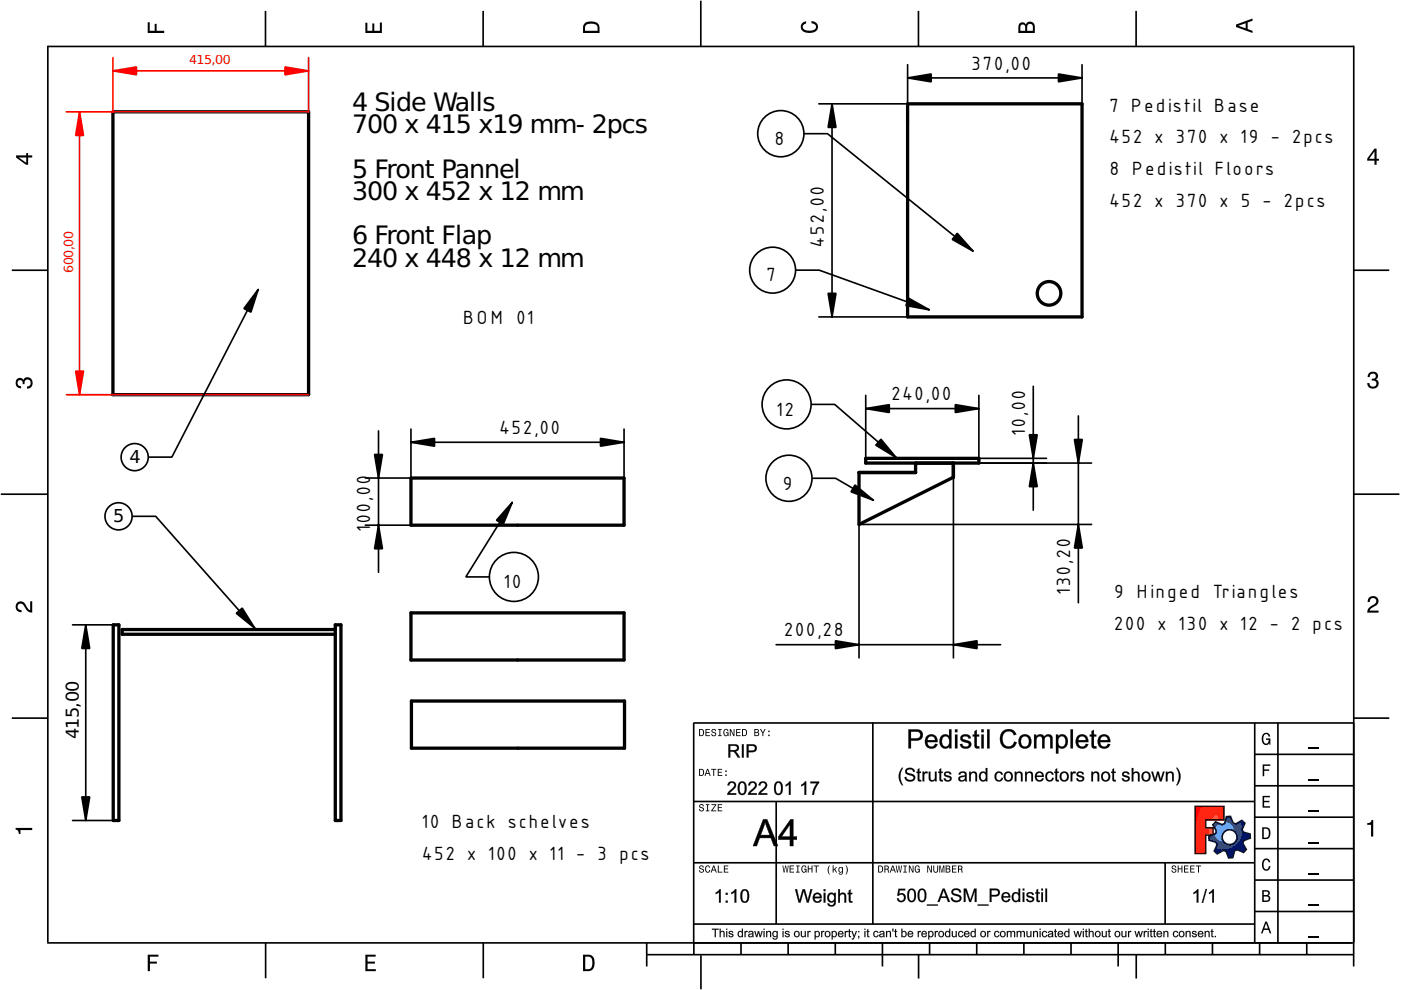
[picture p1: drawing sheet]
<svg xmlns="http://www.w3.org/2000/svg" width="297mm" height="210mm" viewBox="0 0 297 210" stroke-linecap="round" stroke-linejoin="round" font-family="sans-serif">
<defs><g id="words">
<g font-size="5">
<text x="206.1" y="14.8">370,00</text>
<text x="74.6" y="23.5">4 Side Walls</text>
<text x="235.3" y="23.7">7 Pedistil Base</text>
<text x="74.6" y="28.2">700 x 415 x19 mm- 2pcs</text>
<text x="164.3" y="30.7">8</text>
<text x="235.3" y="30.4">452 x 370 x 19 - 2pcs</text>
<text x="74.6" y="37.6">5 Front Pannel</text>
<text x="235.3" y="37.1">8 Pedistil Floors</text>
<text x="74.6" y="42.4">300 x 452 x 12 mm</text>
<text x="235.3" y="43.8">452 x 370 x 5 - 2pcs</text>
<text x="74.6" y="51.8">6 Front Flap</text>
<text x="174.6" y="52.3" transform="rotate(-90 174.6 52.3)">452,00</text>
<text x="74.6" y="56.5">240 x 448 x 12 mm</text>
<text x="162.6" y="59.7">7</text>
<text x="98.2" y="68.8">BOM 01</text>
<text x="164.8" y="88.1">12</text>
<text x="189.1" y="84.9">240,00</text>
<text x="106" y="92">452,00</text>
<text x="217.3" y="92.2" transform="rotate(-90 217.3 92.2)">10,00</text>
<text x="166" y="103.8">9</text>
<text x="78.5" y="112.5" transform="rotate(-90 78.5 112.5)">1</text>
<text x="78.5" y="110.8" transform="rotate(-90 78.5 110.8)">00,00</text>
<text x="106.9" y="124.7">10</text>
<text x="226.9" y="125.9" transform="rotate(-90 226.9 125.9)">130,20</text>
<text x="236.3" y="126.9">9 Hinged Triangles</text>
<text x="166.4" y="134.9">200,28</text>
<text x="236.3" y="133.6">200 x 130 x 12 - 2 pcs</text>
<text x="89.6" y="175.6">10 Back schelves</text>
<text x="89.6" y="182.3">452 x 100 x 11 - 3 pcs</text>
</g>
<g font-size="3.5">
<text x="27.4" y="98.1">4</text>
<text x="24" y="110.7">5</text>
<text x="16.7" y="156.7" transform="rotate(-90 16.7 156.7)">415,00</text>
</g>
<g font-size="2.5" fill="#f00">
<text x="40.1" y="13.7">415,00</text>
<text x="15.5" y="57.9" transform="rotate(-90 15.5 57.9)">600,00</text>
</g>
</g></defs>
<g fill="none" stroke="#000" stroke-width=".35">
<path d="M10.1 9.7v190.1M10.1 9.9h277M56.3 2.3v7.5M102.4 2.3v7.5M148.6 .1v9.8M194.7 2.3v7.5M240.9 2.3v7.5M287 9.7v195.2M2.5 57.3h7.5M287.1 57.3h7.4M.2 104.8h10M287 104.8h9.7"/>
<path d="M2.5 152.3h7.5M147 153.3h140.1M147.1 153.3v49.1M185.1 153.2v42.8M266 159.9h21M266 153.3v46.7M270.9 153.3v46.7M287.1 152.3h7.4M147 169.9h119M164.6 169.9v26M266 179.9h21M266 173.3h21"/>
<path d="M266 166.6h21M10 199.9h277.1M56.3 199.9v7.5M102.5 199.9v7.5M137.1 199.9v5M147 195.9h119M147 182.9h119M157.1 199.9v2.5M167.1 199.9v2.5M177.1 199.9v2.5M187.1 199.9v5M197.1 199.9v2.5"/>
<path d="M207.1 199.9v2.5M217.1 199.9v2.5M227.1 199.9v2.5M237.1 199.9v5M247 182.9v13M247.1 199.9v2.5M257.1 199.9v2.5M266 193.3h21M266 186.6h21M267.1 199.9v2.5M277.1 199.9v2.5M137.1 202.4h150"/>
<path d="M148.6 202.6v7.2M194.8 202.4v5.1M240.9 202.4v5.1"/>
</g>
<g fill="#000">
<path d="M31.3 4.7h.4v1.8h1.1v-1.4h.4v1.4h1.6v.5h-3.5z" fill-rule="evenodd"/>
<path d="M77.5 4.8h.4v1.7h1v-1.5h.5v1.5h1.1v-1.7h.5v2.2h-3.5z" fill-rule="evenodd"/>
<path d="M124.1 4.9a2.19 2.19 0 0 0-.5 2.1h3.5v-1.2a1.42 1.42 0 0 0-1.7-1.3zM124.3 5.2a2.14 2.14 0 0 1 2.3 .3l.1 1h-2.7l.1-1z" fill-rule="evenodd"/>
<path d="M170.1 4.9l.8-.4v.5a.7 .7 0 0 0-.7 .5 .7 .7 0 0 0 .3 .8 1.69 1.69 0 0 0 2.5-.6 .9 .9 0 0 0-.9-.8v-.5a1.24 1.24 0 0 1 1.3 1.1 1.24 1.24 0 0 1-1 1.4 2.22 2.22 0 0 1-2.5-.7l-.1-.5z" fill-rule="evenodd"/>
<path d="M216.1 5l-.2 .8v1.2h3.5v-1.3a.98 .98 0 0 0-.7-1.1 .98 .98 0 0 0-1.2 .6 .84 .84 0 0 0-1.4-.2zM216.4 5.3a.54 .54 0 0 1 .7-.1 .54 .54 0 0 1 .3 .6v.7h-1.1zM217.9 5.2a.62 .62 0 0 1 .7-.1 .62 .62 0 0 1 .4 .6v.8h-1.2z" fill-rule="evenodd"/>
<path d="M262.1 5.2v.5l3.5 1.3v-.5l-1.1-.3v-1.4l1.1-.4v-.5zM262.6 5.5l1.5-.6v1.1z" fill-rule="evenodd"/>
<path d="M3.4 32.9v.5l2.1 1.5h.5v-1.5h.8v-.5h-.8v-.5h-.4v.5zM4 33.4h1.6v1.1z" fill-rule="evenodd"/>
<path d="M291.4 31.5l-1.5 2.1v.5h1.5v.8h.5v-.8h.5v-.4h-.5v-2.2zM291.4 32.1v1.6h-1.1z" fill-rule="evenodd"/>
<path d="M3.6 80.4a.86 .86 0 0 1 1.4 .1 1.06 1.06 0 0 1 1.2-.5 1.06 1.06 0 0 1 .7 1.2 1.1 1.1 0 0 1-1.2 1.2v-.4a.71 .71 0 0 0 .8-1 .71 .71 0 0 0-1.3-.1v.6h-.4a.61 .61 0 0 0-.3-.8 .61 .61 0 0 0-.8 .2 .61 .61 0 0 0 .2 .8l.6 .2v.4a1.15 1.15 0 0 1-1.2-.6 1.15 1.15 0 0 1 .3-1.3z" fill-rule="evenodd"/>
<path d="M290.3 79.1a1.08 1.08 0 0 1 1.3-.2 1.08 1.08 0 0 1 .5 1.3l-.4 .2a1.06 1.06 0 0 1 .6 1.3 1.06 1.06 0 0 1-1.2 .7 1.1 1.1 0 0 1-1.2-1.2h.4a.71 .71 0 0 0 1 .8 .71 .71 0 0 0 .1-1.3h-.6v-.4a.61 .61 0 0 0 .8-.3 .61 .61 0 0 0-.2-.8 .61 .61 0 0 0-.8 .2l-.2 .5h-.4z" fill-rule="evenodd"/>
<path d="M3.6 127.8a1.22 1.22 0 0 1 2 .7l.4 .6 .4 .3v-1.9h.4v2.4a1.8 1.8 0 0 1-1.7-1.4 .71 .71 0 0 0-.9-.5 .71 .71 0 0 0-.5 .8 .71 .71 0 0 0 .9 .6v.4a1.18 1.18 0 0 1-1.2-.6 1.18 1.18 0 0 1 .2-1.4z" fill-rule="evenodd"/>
<path d="M290.3 126.7a1.18 1.18 0 0 1 1.9 .3 1.18 1.18 0 0 1-1 1.7l-.5 .3-.3 .5h1.9v.4h-2.4a1.8 1.8 0 0 1 1.4-1.7 .71 .71 0 0 0 .5-.9 .71 .71 0 0 0-.9-.5 .71 .71 0 0 0-.5 .8h-.4z" fill-rule="evenodd"/>
<path d="M148.2 154.6v1.5h.5a.77 .77 0 0 0 .6-.8 .77 .77 0 0 0-.6-.7zM148.4 154.8a.58 .58 0 0 1 .7 .5 .58 .58 0 0 1-.7 .6zM149.6 154.6v1.5h.9v-.2h-.7v-.5h.6v-.2h-.6v-.4h.7v-.2zM151 154.7a.53 .53 0 0 0 0 .6 .53 .53 0 0 0 .6 .2 .32 .32 0 0 1-.3 .5 .32 .32 0 0 1-.3-.4h-.2a.5 .5 0 0 0 .7 .5 .5 .5 0 0 0 .1-.8l-.4-.1a.28 .28 0 0 1-.1-.4 .28 .28 0 0 1 .4-.1 .28 .28 0 0 1 .1 .3h.2a.51 .51 0 0 0-.3-.4 .51 .51 0 0 0-.5 .1zM152.3 154.6v.2h.2v1.1h-.2v.2h.7v-.2h-.3v-1.1h.3v-.2zM153.5 154.7a.81 .81 0 0 0 .5 1.4l.3-.2 .2 .2v-.8h-.6v.1h.4l-.2 .5a.6 .6 0 0 1-.5-.6 .6 .6 0 0 1 .4-.6l.2 .3h.2l-.1-.3a.53 .53 0 0 0-.8 0zM154.7 154.6v1.5h.2v-1.3l.6 1.3h.2v-1.5h-.2v1.2l-.5-1.2zM156.1 154.6v1.5h.9v-.2h-.7v-.5h.6v-.2h-.6v-.4h.7v-.2zM157.3 154.6v1.5h.5a.77 .77 0 0 0 .6-.8 .77 .77 0 0 0-.6-.7zM157.5 154.8a.58 .58 0 0 1 .7 .5 .58 .58 0 0 1-.7 .6zM159.9 154.6v1.5h.6a.42 .42 0 0 0 .5-.3 .42 .42 0 0 0-.3-.5l.2-.2-.1-.4zM160.1 154.8h.3a.23 .23 0 0 1 .3 .2 .23 .23 0 0 1-.3 .2h-.3zM160.1 155.4h.4a.26 .26 0 0 1 .3 .2 .26 .26 0 0 1-.3 .3h-.4zM161.1 154.6l.5 .9v.6h.2v-.6l.5-.9h-.2l-.4 .7-.3-.7zM162.9 155.8v.3h.3v-.3zM162.9 154.9v.3h.3v-.3z" fill-rule="evenodd"/>
<path d="M267.8 155.7a.85 .85 0 0 1 .9-.3 .85 .85 0 0 1 .6 .8h-.3l-.1-.3a.49 .49 0 0 0-.4-.3 .49 .49 0 0 0-.5 .3 1.2 1.2 0 0 0 .4 1.8 .66 .66 0 0 0 .6-.8h-.6v-.3h.9v1.3h-.1l-.1-.3-.3 .3a.85 .85 0 0 1-1.2-.7v-1.1z" fill-rule="evenodd"/>
<path d="M3.3 175.5h3.5v.5h-2.5v.8h-.3a.77 .77 0 0 0-.7-.9z" fill-rule="evenodd"/>
<path d="M148.4 170.6a.53 .53 0 0 0 0 .6 .53 .53 0 0 0 .6 .2 .32 .32 0 0 1-.3 .5 .32 .32 0 0 1-.3-.4h-.2a.5 .5 0 0 0 .7 .6 .5 .5 0 0 0 .1-.9l-.4-.1a.28 .28 0 0 1-.1-.4 .28 .28 0 0 1 .4-.1 .28 .28 0 0 1 .1 .4h.2a.51 .51 0 0 0-.3-.5 .51 .51 0 0 0-.5 .1zM149.7 170.5v.2h.2v1.1h-.2v.2h.7v-.2h-.3v-1.1h.3v-.2zM150.8 170.5v.2h.8l-.8 1.3h1.1v-.2h-.9l.9-1.3zM152.2 170.5v1.5h.9v-.2h-.7v-.5h.6v-.2h-.6v-.4h.7v-.2z" fill-rule="evenodd"/>
<path d="M148.2 163v1.5h.5a.77 .77 0 0 0 .6-.7 .77 .77 0 0 0-.6-.8zM148.4 163.2a.57 .57 0 0 1 .7 .6 .57 .57 0 0 1-.7 .5zM149.9 163l-.5 1.5h.2l.1-.4h.6l.2 .4h.2l-.6-1.5zM150 163.2l.3 .7h-.5zM150.8 163v.2h.4v1.3h.2v-1.3h.5v-.2zM152.2 163v1.5h.9v-.2h-.7v-.5h.6v-.2h-.6v-.4h.7v-.2zM153.8 164.2v.3h.3v-.3zM153.8 163.4v.3h.3v-.3z" fill-rule="evenodd"/>
<path d="M253.4 171h6.1v2.8h-3.9v1.7h1.6v1.5h-1.6v4h-2.2z" fill-rule="evenodd"/>
<path d="M257.7 174.3l-.5 .6 .7 1.3-.2 .6-1.4 .5v.9l1.5 .4 .3 .5-.7 1.4 .7 .5 1.3-.7 .6 .2 .5 1.4 .9-.1 .3-1.4 .6-.3 1.4 .6 .5-.6-.7-1.3 .2-.6 1.4-.5-.1-.9-1.4-.4-.3-.5 .6-1.4-.6-.6-1.3 .8-.6-.2-.5-1.4h-.9l-.4 1.5-.5 .2zM259.1 177.5a1.6 1.6 0 0 1 3.2 0 1.6 1.6 0 0 1-3.2 0z" fill-rule="evenodd"/>
<path d="M267.7 168.7h1.5v.3h-1.2v.8h1.1v.3h-1.1v.8h1.3v.3h-1.6z" fill-rule="evenodd"/>
<path d="M267.7 162.1h1.6v.3h-1.3v.7h1.1v.3h-1.1v1.2h-.3z" fill-rule="evenodd"/>
<path d="M267.6 175.4v2.5h.8a1.37 1.37 0 0 0 .7-2.2 1.56 1.56 0 0 0-1.5-.3zM267.9 175.7a.98 .98 0 0 1 1.2 .7 .98 .98 0 0 1-.7 1.2h-.5z" fill-rule="evenodd"/>
<path d="M289.9 174.5a.77 .77 0 0 0 .9-.6h.4v3.5h-.5v-2.5h-.8z" fill-rule="evenodd"/>
<path d="M148.4 183.6a.53 .53 0 0 0 0 .6 .53 .53 0 0 0 .6 .2 .32 .32 0 0 1-.3 .5 .32 .32 0 0 1-.3-.4h-.2a.5 .5 0 0 0 .7 .6 .5 .5 0 0 0 .1-.9l-.4-.1a.28 .28 0 0 1-.1-.4 .28 .28 0 0 1 .4-.1 .28 .28 0 0 1 .1 .4h.2a.51 .51 0 0 0-.3-.5 .51 .51 0 0 0-.5 .1zM149.6 183.7l-.1 .2a.67 .67 0 0 0 .1 .9 .67 .67 0 0 0 .8 .1l.2-.4h-.2l-.2 .3a.6 .6 0 0 1-.5-.5 .6 .6 0 0 1 .4-.6l.3 .3h.2l-.2-.4a.5 .5 0 0 0-.8 .1zM151.2 183.5l-.5 1.5h.2l.1-.4h.6l.2 .4h.2l-.6-1.5zM151.3 183.7l.3 .7h-.5zM152.2 183.5v1.5h1v-.2h-.8v-1.3zM153.5 183.5v1.5h.9v-.2h-.7v-.5h.6v-.2h-.6v-.4h.7v-.2z" fill-rule="evenodd"/>
<path d="M165.9 183.5l.3 1.5h.1l.3-1.3 .2 1.3h.2l.2-1.5h-.1l-.2 1.3-.2-1.3h-.2l-.2 1.3-.2-1.3zM167.4 183.5v1.5h1v-.2h-.8v-.5h.7v-.2h-.7v-.4h.7v-.2zM168.8 183.5v.2h.3v1.1h-.3v.2h.7v-.2h-.2v-1.1h.2v-.2zM170.1 183.7a.82 .82 0 0 0 .5 1.3l.3-.2 .1 .2v-.8h-.5v.2h.3l-.2 .4a.6 .6 0 0 1-.5-.5 .6 .6 0 0 1 .5-.6l.2 .3h.2l-.2-.4a.53 .53 0 0 0-.7 .1zM171.3 183.5v1.5h.2v-.7h.6v.7h.2v-1.5h-.2v.6h-.6v-.6zM172.5 183.5v.2h.5v1.3h.2v-1.3h.4v-.2zM175.8 183.5a1.35 1.35 0 0 0 .2 1.9 1.84 1.84 0 0 1 0-1.9zM176.5 183.5v1.5h.2v-.4l.2-.2 .4 .6h.2l-.4-.7 .4-.5h-.2l-.6 .6v-.9zM177.9 184a.59 .59 0 0 0-.2 .7 .59 .59 0 0 0 .7 .3l.1-.2a.31 .31 0 0 1-.1 .5 .31 .31 0 0 1-.4-.2h-.2a.47 .47 0 0 0 .5 .4 .47 .47 0 0 0 .4-.5v-1.2h-.2v.2l-.3-.2zM178 184.1l.1-.1a.42 .42 0 0 1 .4 .4 .42 .42 0 0 1-.4 .5l-.1-.3zM179.3 183.5a1.85 1.85 0 0 1 0 1.9 1.22 1.22 0 0 0 0-1.9z" fill-rule="evenodd"/>
<path d="M186.2 183.5v1.5h.5a.77 .77 0 0 0 .6-.7 .77 .77 0 0 0-.6-.8zM186.4 183.7a.58 .58 0 0 1 .6 .6 .58 .58 0 0 1-.6 .5zM187.5 183.5v1.5h.2v-.6a.45 .45 0 0 1 .5 .1 .45 .45 0 0 1 .1 .5h.2l-.2-.7a.42 .42 0 0 0 .1-.5 .42 .42 0 0 0-.4-.3zM187.7 183.7h.2a.26 .26 0 0 1 .4 .3 .26 .26 0 0 1-.4 .2h-.2zM189.2 183.5l-.6 1.5h.2l.2-.4h.6l.1 .4h.2l-.5-1.5zM189.3 183.7l.2 .7h-.4zM189.9 183.5l.3 1.5h.2l.2-1.3 .2 1.3h.2l.3-1.5h-.2l-.2 1.3-.2-1.3h-.2l-.2 1.3-.2-1.3zM191.5 183.5v.2h.3v1.1h-.3v.2h.8v-.2h-.3v-1.1h.3v-.2zM192.7 183.5v1.5h.2v-1.2l.5 1.2h.3v-1.5h-.2v1.2l-.6-1.2zM194.1 183.7a.81 .81 0 0 0 .5 1.3l.3-.2 .1 .2v-.8h-.5v.2h.3l-.2 .4a.6 .6 0 0 1-.5-.5 .6 .6 0 0 1 .5-.6l.2 .3h.2l-.2-.4a.53 .53 0 0 0-.7 .1zM196.6 183.5v1.5h.2v-1.2l.6 1.2h.2v-1.5h-.2v1.2l-.6-1.2zM197.9 183.5v.9a.52 .52 0 0 0 .5 .6 .52 .52 0 0 0 .5-.6v-.9h-.2v.9a.33 .33 0 0 1-.3 .5 .33 .33 0 0 1-.3-.5v-.9zM199.2 183.5v1.5h.1v-1.4l.3 1.4h.2l.3-1.4v1.4h.1v-1.5h-.2l-.3 1.3-.3-1.3zM200.5 183.5v1.5h.6a.42 .42 0 0 0 .4-.3 .42 .42 0 0 0-.2-.5l.2-.2-.1-.4zM200.7 183.7h.3a.23 .23 0 0 1 .3 .2 .23 .23 0 0 1-.3 .2h-.3zM200.7 184.3h.3a.26 .26 0 0 1 .3 .3 .26 .26 0 0 1-.3 .2h-.3zM201.8 183.5v1.5h1v-.2h-.8v-.5h.7v-.2h-.7v-.4h.8v-.2zM203.1 183.5v1.5h.2v-.6a.45 .45 0 0 1 .5 .1 .45 .45 0 0 1 .1 .5h.2l-.2-.7a.42 .42 0 0 0 .1-.5 .42 .42 0 0 0-.4-.3zM203.3 183.7h.3a.26 .26 0 0 1 .3 .3 .26 .26 0 0 1-.4 .2h-.2z" fill-rule="evenodd"/>
<path d="M248.5 183.6a.53 .53 0 0 0 0 .6 .53 .53 0 0 0 .6 .2 .32 .32 0 0 1-.2 .5 .32 .32 0 0 1-.3-.4h-.2a.5 .5 0 0 0 .6 .6 .5 .5 0 0 0 .2-.9l-.4-.1a.28 .28 0 0 1-.1-.4 .28 .28 0 0 1 .3-.1 .28 .28 0 0 1 .2 .4h.2a.51 .51 0 0 0-.3-.5 .51 .51 0 0 0-.6 .1zM249.7 183.5v1.5h.2v-.7h.6v.7h.2v-1.5h-.2v.6h-.6v-.6zM251 183.5v1.5h1v-.2h-.8v-.5h.7v-.2h-.7v-.4h.8v-.2zM252.3 183.5v1.5h1v-.2h-.8v-.5h.7v-.2h-.7v-.4h.8v-.2zM253.5 183.5v.2h.5v1.3h.2v-1.3h.5v-.2z" fill-rule="evenodd"/>
<path d="M268.3 195.4l-1 2.5h.4l.2-.7h1l.3 .7h.3l-.9-2.5zM268.4 195.8l.4 1.1h-.7z" fill-rule="evenodd"/>
<path d="M267.6 188.7v2.5h1a.7 .7 0 0 0 .7-.5 .7 .7 0 0 0-.4-.8 .61 .61 0 0 0 .3-.8 .61 .61 0 0 0-.7-.4zM267.9 189h.6a.38 .38 0 0 1 .4 .4 .38 .38 0 0 1-.5 .4h-.5zM267.9 190.1h.6a.44 .44 0 0 1 .5 .4 .44 .44 0 0 1-.5 .4h-.6z" fill-rule="evenodd"/>
<path d="M267.8 182.3a.85 .85 0 0 1 .9-.3 .85 .85 0 0 1 .6 .8h-.3l-.1-.2a.47 .47 0 0 0-.4-.3 .47 .47 0 0 0-.4 .3 1.21 1.21 0 0 0 .4 1.7 .64 .64 0 0 0 .5-.7h.4a.89 .89 0 0 1-.8 1 .89 .89 0 0 1-1-.7v-1.1z" fill-rule="evenodd"/>
<path d="M31.3 202.4h2.3v.4h-1.8v1.1h1.5v.4h-1.5v1.6h-.5z" fill-rule="evenodd"/>
<path d="M77.5 202.4h2.1v.4h-1.7v1.1h1.6v.4h-1.6v1.2h1.8v.4h-2.2z" fill-rule="evenodd"/>
<path d="M123.6 202.4v3.5h1.2a1.42 1.42 0 0 0 1.3-1.7 1.38 1.38 0 0 0-1.3-1.8zM124.1 202.8l1 .1a1.89 1.89 0 0 1 0 2.5l-1 .1z" fill-rule="evenodd"/>
</g>
<path d="M277.3 158.6h2.2M277.3 178.6h2.2M277.3 172h2.2M277.3 165.3h2.2M277.3 198.6h2.2M277.3 192h2.2M277.3 185.3h2.2" fill="none" stroke="#000" stroke-width=".25"/>
<g fill="#000">
<path d="M192.6 154.6l2.1 .1a1.18 1.18 0 0 1 1 1.2 1.18 1.18 0 0 1-1.1 1.1h-1.5l.1 1.7h-.6zM192.6 154.7v4h.5v-1.7h1.1a1.2 1.2 0 0 0 1.5-1.2 1.2 1.2 0 0 0-1.6-1.1zM193.1 155.1v1.4a2.44 2.44 0 0 0 1.8-.2 .73 .73 0 0 0-.2-1.1zM193.1 155.1h1.1a.77 .77 0 0 1 1 .7 .77 .77 0 0 1-1 .8h-1.1zM196.5 156.1a1.37 1.37 0 0 1 1.6-.3 1.37 1.37 0 0 1 .7 1.6l-2.2-.1a.83 .83 0 0 0 .7 1 .83 .83 0 0 0 1-.6l.5 .1a1.37 1.37 0 0 1-2.3 .5v.1a1.88 1.88 0 0 1 0-2.3zM196.5 156.1a1.48 1.48 0 0 0-.2 2 1.48 1.48 0 0 0 2 .4l.5-.7-.5-.1a.85 .85 0 0 1-1.1 .6 .85 .85 0 0 1-.6-1h2.2a1.86 1.86 0 0 0-.6-1.4l-1-.2zM196.9 156.3l-.3 .6h1.6a.77 .77 0 0 0-.4-.7 .77 .77 0 0 0-.9 .1zM196.9 156.3a.76 .76 0 0 1 1.2 .1l.2 .6h-1.7zM199.6 156a1.05 1.05 0 0 1 1.6 .1v-1.5h.5v4.1h-.5l.1-.4a1.02 1.02 0 0 1-1.7 .1 1.91 1.91 0 0 1 0-2.4zM199.6 156a1.52 1.52 0 0 0-.3 1.7 1.52 1.52 0 0 0 1.5 .9l.5-.4v.5h.4v-4h-.5l.1 1.5a1.04 1.04 0 0 0-1.7-.2zM199.9 156.4a1.23 1.23 0 0 0 .6 1.9 1.15 1.15 0 0 0 .7-1.1 1.15 1.15 0 0 0-.7-1.1zM199.9 156.4a.84 .84 0 0 1 1.1-.2 .84 .84 0 0 1 .3 1.1 .85 .85 0 0 1-.8 1 .85 .85 0 0 1-.8-1.1zM202.5 154.6h.5v.7h-.5zM202.5 154.7v.5h.5v-.5zM202.5 155.7h.5v3h-.5zM202.5 155.8v2.9h.5v-2.9zM203.8 156l.5-.2a1.05 1.05 0 0 1 1.5 .7l-.5 .1-.2-.4a.55 .55 0 0 0-.6-.1 .55 .55 0 0 0-.3 .5l.6 .3a.94 .94 0 0 1 1 .3 .94 .94 0 0 1 0 1.1 1.45 1.45 0 0 1-1.9 .2l-.4-.7 .5-.1a.77 .77 0 0 0 1.3 .5l.1-.3-.1-.3-1.3-.4-.3-.3-.1-.4zM203.8 156a.78 .78 0 0 0-.1 .9 .78 .78 0 0 0 .8 .4l.3 .1a.49 .49 0 0 1 .6 .5 .49 .49 0 0 1-.6 .4l-.6-.1-.2-.5-.5 .1a1.25 1.25 0 0 0 1.9 .8l.4-.3 .1-.5-.1-.4-.3-.3-1.3-.4-.1-.2 .1-.3a.76 .76 0 0 1 1.2 .4l.4-.1-.1-.4-.4-.3-.8-.1zM206.6 155l.5-.3v1.1l.5-.1v.5l-.5-.1v1.7a.31 .31 0 0 0 .1 .4 .31 .31 0 0 0 .4 0l.1 .5h-.7l-.4-.3v-2.3l-.4 .1v-.5l.4 .1zM206.6 155v.8h-.4v.3h.4v1.7a.69 .69 0 0 0 .3 .8 .69 .69 0 0 0 .8 0l-.1-.4h-.4l-.1-.4v-1.7h.5v-.3h-.5v-1.1zM208 154.6h.6v.7h-.6zM208.1 154.7v.5h.5v-.5zM208 155.7h.6v3h-.6zM208.1 155.8v2.9h.5v-2.9zM209.3 154.6h.5v4.1h-.5zM209.3 154.7v4h.5v-4zM212.5 155.1l.4-.3a1.69 1.69 0 0 1 2.6 1l-.5 .1a1.24 1.24 0 0 0-1.6-.8 1.24 1.24 0 0 0-.8 1.5 1.24 1.24 0 0 0 .9 1.6 1.24 1.24 0 0 0 1.5-1l.6 .2a1.72 1.72 0 0 1-2.8 1.1l-.6-.8a2.54 2.54 0 0 1 0-2.2zM212.7 155a2.17 2.17 0 0 0 .9 3.7h.6l.7-.3 .6-1-.5-.1a1.2 1.2 0 0 1-1 1 1.2 1.2 0 0 1-1.3-.8 2.04 2.04 0 0 1 .4-2.3v.1a1.14 1.14 0 0 1 1.9 .6l.5-.1a1.73 1.73 0 0 0-2.8-.8zM216.4 156a1.5 1.5 0 0 1 2.3 1 1.5 1.5 0 0 1-2 1.7l-.4-.3a1.87 1.87 0 0 1 .1-2.4zM216.4 156a1.52 1.52 0 0 0-.3 1.9 1.52 1.52 0 0 0 1.7 .7l.7-.6a1.65 1.65 0 0 0-.9-2.3l-.6 .1zM216.7 156.4a1.08 1.08 0 0 0-.2 1.2 1.08 1.08 0 0 0 1 .7 1.3 1.3 0 0 0 .4-1.9l-.6-.3zM216.7 156.4a.96 .96 0 0 1 1.2-.1 .96 .96 0 0 1 .3 1.2 .89 .89 0 0 1-1.1 .8 .89 .89 0 0 1-.7-1.1zM219.2 155.7h.5v.5a.98 .98 0 0 1 1.7 0 .96 .96 0 0 1 1.1-.5 .96 .96 0 0 1 .7 1v2h-.6v-1.9a.61 .61 0 0 0-.6-.7 .61 .61 0 0 0-.5 .9v1.7h-.6v-1.9a.6 .6 0 0 0-.6-.7 .6 .6 0 0 0-.5 .8v1.8h-.6zM219.2 155.8v2.9h.5v-1.5a.73 .73 0 0 1 .3-1 .73 .73 0 0 1 .9 .2l.1 2.3h.5l-.1-1.7a.66 .66 0 0 1 .6-.9 .66 .66 0 0 1 .7 .7v1.9h.5l-.1-2a.92 .92 0 0 0-.7-1 .92 .92 0 0 0-1 .6 .95 .95 0 0 0-.9-.6 .95 .95 0 0 0-.8 .6v-.5zM223.9 155.7h.5l-.1 .4a1.12 1.12 0 0 1 1.2-.4 1.12 1.12 0 0 1 .9 1 1.41 1.41 0 0 1-.2 1.5 1.41 1.41 0 0 1-1.5 .4l-.3-.2v1.4h-.5zM223.9 155.8v4h.5v-1.5a1.18 1.18 0 0 0 1.4 .2 1.18 1.18 0 0 0 .6-1.3 1.16 1.16 0 0 0-.7-1.4 1.16 1.16 0 0 0-1.4 .4v-.4zM224.6 156.4a1.2 1.2 0 0 0 .5 1.9 1.17 1.17 0 0 0 .8-1.1 1.17 1.17 0 0 0-.8-1.1zM224.6 156.4a.81 .81 0 0 1 1-.2 .81 .81 0 0 1 .3 1 .86 .86 0 0 1-.8 1.1 .86 .86 0 0 1-.8-1.1zM227 154.6h.5v4.1h-.5zM227 154.7v4h.5v-4zM228.4 156.1a1.37 1.37 0 0 1 1.7-.3 1.37 1.37 0 0 1 .6 1.6l-2.1-.1a.87 .87 0 0 0 .4 .9 .87 .87 0 0 0 .9 0l.3-.5 .6 .1a1.37 1.37 0 0 1-2.4 .5l-.3-.4-.1-.7 .1-.6zM228.5 156.1a1.48 1.48 0 0 0-.2 2 1.48 1.48 0 0 0 2 .4l.4-.7-.5-.1a.78 .78 0 0 1-.6 .6 .78 .78 0 0 1-.7-.2l-.3-.8h2.1l-.3-1.2a1.38 1.38 0 0 0-1.9 0zM228.9 156.3l-.3 .6h1.6a.77 .77 0 0 0-.5-.7 .77 .77 0 0 0-.8 .1zM228.8 156.3h.1a.76 .76 0 0 1 1.1 .1l.3 .6h-1.7zM231.4 155l.6-.3-.1 1.1 .5-.1v.5l-.5-.1 .1 1.7a.31 .31 0 0 0 .1 .4 .31 .31 0 0 0 .3 0l.1 .5a.77 .77 0 0 1-.8-.1 .77 .77 0 0 1-.3-.8v-1.7l-.4 .1v-.5l.4 .1zM231.4 155l.1 .8h-.4v.3h.4v1.7a.69 .69 0 0 0 .2 .8 .69 .69 0 0 0 .8 0l-.1-.4h-.4l-.1-.4v-1.7h.5v-.3h-.5v-1.1zM233.1 156.1a1.35 1.35 0 0 1 1.6-.3 1.35 1.35 0 0 1 .7 1.6l-2.1-.1a.87 .87 0 0 0 .4 .9 .87 .87 0 0 0 .9 0l.3-.5 .5 .1a1.38 1.38 0 0 1-1.6 .9 1.38 1.38 0 0 1-1.1-1.5l.1-.6zM233.1 156.1a1.48 1.48 0 0 0-.1 2 1.48 1.48 0 0 0 1.9 .4l.5-.7-.5-.1a.85 .85 0 0 1-1 .6 .85 .85 0 0 1-.7-1h2.2l-.4-1.2a1.38 1.38 0 0 0-1.9 0zM233.5 156.3l-.2 .6h1.6a.77 .77 0 0 0-.5-.7 .77 .77 0 0 0-.9 .1zM233.5 156.3a.76 .76 0 0 1 1.2 .1l.2 .6h-1.7z"/>
<path d="M192.6 154.7h1.5a1.23 1.23 0 0 1 1.6 1.1 1.23 1.23 0 0 1-1.5 1.2h-1.1v1.7h-.5zM193.1 155.1v1.5a2.46 2.46 0 0 0 1.8-.2 .74 .74 0 0 0 .1-.9 .74 .74 0 0 0-.8-.4zM196.5 156.1a1.35 1.35 0 0 1 1.6-.3 1.35 1.35 0 0 1 .7 1.5h-2.2a.84 .84 0 0 0 .7 1 .84 .84 0 0 0 1-.6l.5 .1a1.42 1.42 0 0 1-2 .8 1.42 1.42 0 0 1-.6-2zM196.9 156.3l-.3 .6h1.7a.8 .8 0 0 0-.5-.7 .8 .8 0 0 0-.9 .1zM199.6 156a1.07 1.07 0 0 1 1.6 .1v-1.4h.5v4h-.4v-.4a1.25 1.25 0 0 1-1.6 .2 1.25 1.25 0 0 1-.5-1.6zM199.9 156.4a1.25 1.25 0 0 0 .6 1.9 1.18 1.18 0 0 0 .8-1.1 1.18 1.18 0 0 0-.8-1.1zM202.5 154.7h.5v.5h-.5zM202.5 155.8h.5v2.9h-.5zM203.8 156a1.22 1.22 0 0 1 2 .5l-.5 .1a.65 .65 0 0 0-.6-.5 .65 .65 0 0 0-.6 .5l.3 .2a1.32 1.32 0 0 1 1.5 1.2 1.27 1.27 0 0 1-1.2 .7 1.27 1.27 0 0 1-1.2-.9l.5-.1a.7 .7 0 0 0 .7 .6 .7 .7 0 0 0 .7-.6l-.2-.2a1.66 1.66 0 0 1-1.6-1zM206.6 155l.5-.3v1.1h.5v.3h-.5v1.7a.33 .33 0 0 0 .1 .4 .33 .33 0 0 0 .4 0l.1 .5a.72 .72 0 0 1-.9-.1 .72 .72 0 0 1-.2-.8v-1.7h-.4v-.3h.4zM208.1 154.7h.5v.5h-.5zM208.1 155.8h.5v2.9h-.5zM209.3 154.7h.5v4h-.5zM212.5 155.1a1.75 1.75 0 0 1 3 .7l-.5 .1a1.26 1.26 0 0 0-1.6-.8 1.26 1.26 0 0 0-.8 1.5 1.27 1.27 0 0 0 .9 1.6 1.27 1.27 0 0 0 1.5-.9l.5 .1a1.84 1.84 0 0 1-2.3 1.2 1.84 1.84 0 0 1-1.2-2.3zM216.4 156a1.47 1.47 0 0 1 2.3 1 1.47 1.47 0 0 1-1.9 1.6 1.68 1.68 0 0 1-.4-2.6zM216.7 156.4a1.11 1.11 0 0 0-.2 1.2 1.11 1.11 0 0 0 1 .7 1.13 1.13 0 0 0 .7-1.3 1.13 1.13 0 0 0-1.1-.9zM219.2 155.8h.5v.4a.98 .98 0 0 1 1.7 0 .94 .94 0 0 1 1.1-.5 .94 .94 0 0 1 .7 1v2h-.5v-1.9a.64 .64 0 0 0-.7-.7 .64 .64 0 0 0-.5 .9v1.7h-.5v-1.9a.62 .62 0 0 0-.7-.7 .62 .62 0 0 0-.6 .8v1.8h-.5zM223.9 155.8h.4v.3a1.19 1.19 0 0 1 1.5-.3 1.19 1.19 0 0 1 .6 1.4 1.22 1.22 0 0 1-.6 1.3 1.22 1.22 0 0 1-1.4-.1v1.4h-.5zM224.6 156.4a1.23 1.23 0 0 0 .5 1.9 1.19 1.19 0 0 0 .8-1.1 1.19 1.19 0 0 0-.8-1.1zM227 154.7h.5v4h-.5zM228.5 156.1a1.35 1.35 0 0 1 1.6-.3 1.35 1.35 0 0 1 .6 1.5h-2.1a.84 .84 0 0 0 .6 1 .84 .84 0 0 0 1-.6l.5 .1a1.42 1.42 0 0 1-1.9 .8 1.42 1.42 0 0 1-.6-2zM228.9 156.3l-.3 .6h1.6a.8 .8 0 0 0-.4-.7 .8 .8 0 0 0-.9 .1zM231.4 155l.5-.3v1.1h.5v.3h-.5v1.7a.33 .33 0 0 0 .1 .4 .33 .33 0 0 0 .4 0l.1 .5a.72 .72 0 0 1-.8-.1 .72 .72 0 0 1-.3-.8v-1.7h-.3v-.3h.3zM233.1 156.1a1.35 1.35 0 0 1 1.6-.3 1.35 1.35 0 0 1 .7 1.5h-2.2a.84 .84 0 0 0 .7 1 .84 .84 0 0 0 1-.6l.5 .1a1.42 1.42 0 0 1-2 .8 1.42 1.42 0 0 1-.6-2zM233.5 156.3l-.2 .6h1.6a.8 .8 0 0 0-.5-.7 .8 .8 0 0 0-.9 .1z"/>
<path d="M154.4 157.8h1.3a.79 .79 0 0 1 1 .6 .79 .79 0 0 1-.8 .9l.4 .4 .6 .9h-.5l-1-1.2h-.6v1.2h-.4zM154.4 157.8v2.8h.4v-1.3l.8 .1 .8 1.2h.5l-.8-1.1-.3-.2a.76 .76 0 0 0 .8-.8 .76 .76 0 0 0-.9-.7zM154.8 158.1v.9h.8a.46 .46 0 0 0 .7-.4 .46 .46 0 0 0-.6-.4zM154.8 158.1h.9a.52 .52 0 0 1 .6 .5 .52 .52 0 0 1-.7 .5h-.8zM157.3 157.8h.4v2.8h-.4zM157.3 157.8v2.8h.4v-2.8zM158.3 157.8h1.5a.82 .82 0 0 1 .7 .9 .82 .82 0 0 1-.7 .8h-1.1v1.1h-.4zM158.3 157.8v2.8h.4v-1.2a1.57 1.57 0 0 0 1.6-.4l.1-.6-.3-.4zM158.7 158.1v1h.7a.52 .52 0 0 0 .6-.2 .52 .52 0 0 0 0-.6l-.2-.1zM158.7 158.1h.7a.55 .55 0 0 1 .7 .5 .55 .55 0 0 1-.7 .6h-.7z"/>
<path d="M154.4 157.8h1.3a.77 .77 0 0 1 1 .7 .77 .77 0 0 1-.8 .8l1 1.3h-.5l-.7-1.1-.5-.1h-.4v1.2h-.4zM154.8 158.1v.9h.8a.49 .49 0 0 0 .7-.4 .49 .49 0 0 0-.6-.5zM157.3 157.8h.4v2.8h-.4zM158.3 157.8h1.1a.85 .85 0 0 1 1.1 .8 .85 .85 0 0 1-1.1 .9h-.7v1.1h-.4zM158.7 158.1v1h.7a.52 .52 0 0 0 .7-.5 .52 .52 0 0 0-.7-.5z"/>
<path d="M154.5 165.9a.93 .93 0 0 1 1.5 .2 .93 .93 0 0 1-.6 1.3l-.7 .8h1.4v.3h-1.9a3.2 3.2 0 0 1 1.3-1.6 .54 .54 0 0 0-.2-.9 .54 .54 0 0 0-.7 .5h-.3zM156.8 165.8a.95 .95 0 0 1 1.1 .1 .95 .95 0 0 1 .4 1 1.19 1.19 0 0 1-1.2 1.6 1.93 1.93 0 0 1-.4-2.5zM157.1 166.1a1.92 1.92 0 0 0 .1 2.2h.3a1.75 1.75 0 0 0 0-2.3zM158.9 165.9a.93 .93 0 0 1 1.5 .2 .93 .93 0 0 1-.6 1.3l-.7 .8h1.4v.3h-1.9a3.2 3.2 0 0 1 1.3-1.6 .54 .54 0 0 0-.2-.9 .54 .54 0 0 0-.7 .5h-.3zM161.1 165.9a.93 .93 0 0 1 1.5 .2 .93 .93 0 0 1-.6 1.3l-.7 .8h1.3v.3h-1.8a3.2 3.2 0 0 1 1.3-1.6 .54 .54 0 0 0-.2-.9 .54 .54 0 0 0-.7 .5h-.4zM164.5 165.8a.95 .95 0 0 1 1.1 .1 .95 .95 0 0 1 .4 1 1.19 1.19 0 0 1-1.2 1.6 1.93 1.93 0 0 1-.4-2.5zM164.8 166.1a1.92 1.92 0 0 0 .1 2.2h.3a1.75 1.75 0 0 0 0-2.3zM166.6 166.4l.8-.7h.2v2.8h-.3v-2.2l-.7 .4zM169.9 166.4l.8-.7h.2v2.8h-.3v-2.2l-.7 .4zM171.8 165.7h1.9v.3l-.8 1.2-.3 1.3h-.4a4.2 4.2 0 0 1 1-2.4h-1.4z"/>
<path d="M154.5 165.9a.94 .94 0 0 1 1.5 .2 .94 .94 0 0 1-.5 1.4l-.8 .7h1.4v.3h-1.9l.2-.6 1.1-1a.51 .51 0 0 0-.2-.9 .51 .51 0 0 0-.7 .6l-.4-.1zM154.6 165.9l-.3 .6h.3a.58 .58 0 0 1 .9-.5 .58 .58 0 0 1-.1 1.1l-.9 .8-.3 .6h1.9v-.3h-1.5l1.4-1.4a.87 .87 0 0 0-.4-1 .87 .87 0 0 0-1 .1zM156.8 165.8l.6-.1h.4l.4 .7a1.74 1.74 0 0 1-.6 2.2 1.09 1.09 0 0 1-1.2-1.5l.1-.8zM156.9 165.9a2.3 2.3 0 0 0-.2 2.4 .95 .95 0 0 0 1.2 .1l.3-.5v-.5l-.2-1.4a.86 .86 0 0 0-1.1-.1zM157 166.2a2.16 2.16 0 0 0 .2 2l.6-.2 .1-1.3-.3-.6-.2-.1zM157.1 166h.4a1.76 1.76 0 0 1 0 2.3h-.3l-.3-.2a2.21 2.21 0 0 1 .2-2.1zM158.9 165.9a.94 .94 0 0 1 1.5 .2 .94 .94 0 0 1-.5 1.4l-.8 .7h1.4v.3h-1.9l.2-.6 1.1-1a.51 .51 0 0 0-.2-.9 .51 .51 0 0 0-.7 .6l-.4-.1zM158.9 165.9l-.2 .6h.3a.58 .58 0 0 1 .9-.5 .58 .58 0 0 1-.1 1.1l-.9 .8-.3 .6h1.9v-.3h-1.5l1.4-1.4a.87 .87 0 0 0-.4-1 .87 .87 0 0 0-1.1 .1zM161.1 165.9a.94 .94 0 0 1 1.5 .2 .94 .94 0 0 1-.5 1.4l-.8 .7h1.4v.3h-1.9l.2-.6 1.1-1a.51 .51 0 0 0-.2-.9 .51 .51 0 0 0-.7 .6l-.4-.1zM161.1 165.9l-.3 .6h.4a.58 .58 0 0 1 .9-.5 .58 .58 0 0 1-.1 1.1l-.9 .8-.3 .6h1.8v-.3h-1.4l1.4-1.4a.87 .87 0 0 0-.4-1 .87 .87 0 0 0-1.1 .1zM164.5 165.8l.5-.1h.5l.4 .7a1.74 1.74 0 0 1-.7 2.2 1.09 1.09 0 0 1-1.1-1.5l.1-.8zM164.5 165.9a2.3 2.3 0 0 0-.1 2.4 .95 .95 0 0 0 1.2 .1l.3-.5v-.5l-.2-1.4a.86 .86 0 0 0-1.2-.1zM164.7 166.2a2.16 2.16 0 0 0 .2 2l.5-.2 .2-1.3-.3-.6-.3-.1zM164.7 166h.5a1.76 1.76 0 0 1 0 2.3h-.3l-.3-.2a2.21 2.21 0 0 1 .1-2.1zM166.6 166.4l.5-.3a.4 .4 0 0 1 .5-.4v2.8h-.4l.1-2.2-.7 .5zM166.6 166.4v.3l.7-.5v2.3h.3v-2.8h-.2l-.3 .4zM169.8 166.4l.6-.3a.4 .4 0 0 1 .5-.4v2.8h-.4l.1-2.2-.8 .5zM169.9 166.4v.3l.7-.5v2.3h.3v-2.8h-.2l-.3 .4zM171.8 165.7h1.9v.3l-.9 1.5-.2 1h-.4l.1-.8 .4-.9 .5-.7h-1.4zM171.8 165.7v.4h1.4a4.6 4.6 0 0 0-1 2.4h.4l.3-1.3 .8-1.2v-.3z"/>
<path d="M161.8 173.7h.9l2.3 5.7h-.9l-.7-1.7h-2.3l-.6 1.7h-.9zM161.8 173.7l-2.1 5.7h.7l.6-1.8h2.5l.6 1.8h.8l-2.3-5.7zM162.2 174.3l-.2 .8-.7 2h1.9zM162.2 174.3l1.1 2.8h-2.1zM167.6 173.7h.6v3.7l.8-.1v.8l-.8-.1v1.4h-.8l.1-1.4-2.5 .1v-.7zM167.6 173.7l-2.6 3.7v.6h2.5v1.4h.7l-.1-1.4h.8v-.6h-.8l.1-3.7zM167.4 174.8l-1.7 2.6h1.8zM167.5 174.7v2.7h-1.9z"/>
<path d="M161.8 173.7h.8l2.3 5.7h-.8l-.7-1.7h-2.3l-.7 1.7h-.7zM162.2 174.3l-.9 2.8h1.9zM167.6 173.7h.6v3.7h.7v.6h-.7v1.4h-.7v-1.4h-2.5v-.6zM167.5 174.8l-1.8 2.6h1.8z"/>
<path d="M191.2 162.8h.3l-.5 1.1a3.4 3.4 0 0 0 .5 2.6h-.3l-.5-.9a2.74 2.74 0 0 1 .5-2.8zM191.2 162.8l-.5 1a2.89 2.89 0 0 0 .5 2.7h.3a3.1 3.1 0 0 1-.3-3.1l.3-.6zM192.1 163l.3-.1a1.03 1.03 0 0 1 1.6 .8h-.4a.66 .66 0 0 0-.6-.6 .66 .66 0 0 0-.7 .6l.6 .3a.92 .92 0 0 1 1.2 1 .92 .92 0 0 1-1.3 .7 .94 .94 0 0 1-1-1h.3a.81 .81 0 0 0 1.3 .6l.2-.2v-.4l-1.3-.5-.3-.3-.1-.3zM192.1 163.1a.78 .78 0 0 0-.1 .9 .78 .78 0 0 0 .9 .3l.5 .2a.49 .49 0 0 1 .3 .7 .49 .49 0 0 1-.7 .2l-.6-.2-.3-.5-.3 .1 .2 .5 .2 .2 .8 .2 .5-.1 .4-.3 .1-.6-.4-.5-1.2-.4-.1-.4 .2-.2 .6-.1 .4 .3 .1 .3 .4-.1-.2-.4a1.24 1.24 0 0 0-1.7-.1zM194.6 163.1l.3-.2v.7h.4v.3h-.4v1.2l.1 .2h.3v.4h-.4l-.3-.2v-1.6h-.3v-.3h.3zM194.6 163.1v.5h-.3v.3h.3v1.6l.2 .1 .5 .1v-.3h-.3l-.1-.3v-1.2h.4v-.3h-.4v-.7zM195.6 163.6h.3v.3a.48 .48 0 0 1 .8-.2l-.1 .3a.38 .38 0 0 0-.6 .2v1.5h-.4zM195.6 163.6v2.1h.4v-1.5l.2-.3 .4 .1 .1-.3-.4-.1-.4 .3v-.3zM196.9 163.6h.4v1.5l.4 .3 .5-.3v-1.5h.4v2.1h-.4l.1-.3-.7 .3-.6-.2zM196.9 163.6v1.3a.71 .71 0 0 0 .5 .8 .71 .71 0 0 0 .9-.4v.4h.3v-2.1h-.4v1.1a.57 .57 0 0 1-.2 .6 .57 .57 0 0 1-.6 0l-.2-.3 .1-1.4zM199.2 163.1l.3-.2v.7h.4v.3h-.4v1.2l.1 .2h.3l.1 .4h-.5l-.3-.2v-1.6h-.3v-.3h.3zM199.2 163.1v.5h-.3v.3h.3v1.6l.2 .1 .5 .1v-.3h-.3l-.1-.3v-1.2h.4v-.3h-.4v-.7zM200.3 163.8l.3-.2a.8 .8 0 0 1 1.1 .6h-.3a.43 .43 0 0 0-.5-.3 .43 .43 0 0 0-.4 .3l1 .4a.56 .56 0 0 1 .3 .5 .56 .56 0 0 1-.4 .5 .87 .87 0 0 1-1.3-.6h.3a.56 .56 0 0 0 .9 .3v-.4l-1.1-.5zM200.3 163.8a.53 .53 0 0 0 .1 .8l1 .4a.47 .47 0 0 1-.3 .4 .47 .47 0 0 1-.5-.1l-.2-.3-.3 .1 .2 .4a.87 .87 0 0 0 1.4-.6l-.1-.2-1-.3-.1-.3 .1-.2 .3-.1 .3 .1 .2 .3 .3-.1a.89 .89 0 0 0-1.4-.3zM203.4 163.8l.8-.2 .6 .2 .3 1.9h-.4l-.1-.3a.99 .99 0 0 1-1.3 .2l-.1-.5 .1-.4 1.3-.3a.51 .51 0 0 0-.5-.5 .51 .51 0 0 0-.5 .4l-.4-.1zM203.4 163.9l-.2 .3h.4l.1-.3 .4-.1 .5 .3v.3l-.9 .2a.63 .63 0 0 0-.4 .9 .63 .63 0 0 0 .9 .1l.4-.2 .1 .3h.4l-.3-1.9a1.16 1.16 0 0 0-1.4 .1zM203.7 164.9l-.1 .1a.4 .4 0 0 0 .2 .4 .4 .4 0 0 0 .5-.1l.2-.2 .1-.5zM203.6 164.9l1-.3a.66 .66 0 0 1-.2 .7 .66 .66 0 0 1-.8 .1l-.1-.3zM205.5 163.6h.3v.3a.74 .74 0 0 1 .9-.3 .74 .74 0 0 1 .5 .8v1.3h-.4v-1.3a.49 .49 0 0 0-.6-.5 .49 .49 0 0 0-.3 .6v1.2h-.4zM205.5 163.6v2.1h.3l.1-1.6 .5-.2 .4 .2v1.6h.3l-.1-1.9-.6-.2-.6 .4v-.4zM207.8 163.8l.2-.1a.71 .71 0 0 1 1 .2v-1.1h.4v2.9h-.4v-.3a.94 .94 0 0 1-1.2 .1 .94 .94 0 0 1-.2-1.2zM207.9 163.8a1.43 1.43 0 0 0-.2 1.4l.3 .4a.75 .75 0 0 0 1-.3v.4h.3v-2.9h-.3v1.1a.73 .73 0 0 0-1.1-.1zM208.1 164.1a.76 .76 0 0 0-.2 .8 .76 .76 0 0 0 .8 .5l.2-.2a.81 .81 0 0 0 .1-.8 .81 .81 0 0 0-.7-.5zM208.1 164a.53 .53 0 0 1 .6-.1 .53 .53 0 0 1 .3 .5 .64 .64 0 0 1-.1 .9 .64 .64 0 0 1-.8-.1l-.2-.6zM211.2 163.8l.8-.2 .5 .3 .1 .3-.3 .1-.2-.3a.72 .72 0 0 0-.9 .6 .72 .72 0 0 0 .8 .8l.3-.5h.4a.87 .87 0 0 1-.6 .8 .87 .87 0 0 1-1-.3 1.35 1.35 0 0 1 .1-1.6zM211.2 163.8a1.04 1.04 0 0 0-.2 1.4 1.04 1.04 0 0 0 1.4 .3l.3-.5-.4-.1a.51 .51 0 0 1-.3 .5 .51 .51 0 0 1-.6-.2l-.2-.6 .2-.6a.49 .49 0 0 1 .5-.1 .49 .49 0 0 1 .4 .4l.3-.1a.86 .86 0 0 0-1.4-.4zM213.1 163.8a1.04 1.04 0 0 1 1.4 .2 1.04 1.04 0 0 1 0 1.4 1.04 1.04 0 0 1-1.4 0l-.3-.8zM213.1 163.8a1.09 1.09 0 0 0-.2 1.2 1.09 1.09 0 0 0 1.1 .7l.6-.5a1.53 1.53 0 0 0-.1-1.4 1.08 1.08 0 0 0-1.4 0zM213.4 164.1a.74 .74 0 0 0-.2 .9 .74 .74 0 0 0 .9 .3l.2-.4-.1-.8-.4-.2zM213.3 164v.1a.58 .58 0 0 1 .7-.2 .58 .58 0 0 1 .4 .5 .68 .68 0 0 1-.2 .9 .68 .68 0 0 1-.9-.1l-.1-.6zM215.1 163.6h.4v.3a.74 .74 0 0 1 .9-.3 .74 .74 0 0 1 .4 .8v1.3h-.4v-1.3a.49 .49 0 0 0-.5-.5 .49 .49 0 0 0-.4 .6v1.2h-.4zM215.1 163.6v2.1h.4v-1.6l.5-.2 .4 .2 .1 1.6h.3l-.1-1.9-.6-.2-.7 .4 .1-.4zM217.3 163.6h.4v.3a.74 .74 0 0 1 .9-.3 .74 .74 0 0 1 .4 .8v1.3h-.4v-1.3a.49 .49 0 0 0-.5-.5 .49 .49 0 0 0-.4 .6v1.2h-.4zM217.3 163.6v2.1h.4v-1.6l.5-.2 .4 .2 .1 1.6h.3l-.1-1.9-.6-.2-.7 .4 .1-.4zM219.7 163.8v.1a.92 .92 0 0 1 1.4-.1l.2 .9h-1.5a.62 .62 0 0 0 .3 .6 .62 .62 0 0 0 .6 0l.2-.3h.4a1.04 1.04 0 0 1-1.4 .6 1.04 1.04 0 0 1-.4-1.5zM219.7 163.9l-.3 .8 .3 .7a1.15 1.15 0 0 0 1.3 .1l.3-.5h-.4a.55 .55 0 0 1-.4 .4 .55 .55 0 0 1-.5-.2l-.2-.5h1.5a.94 .94 0 0 0-.5-1 .94 .94 0 0 0-1.1 .2zM220 164l-.2 .4h1.1l-.4-.5zM220 164a.53 .53 0 0 1 .8 .1l.2 .4h-1.2zM221.9 163.8l.9-.2 .4 .3 .2 .3-.4 .1-.1-.3a.72 .72 0 0 0-.9 .6 .72 .72 0 0 0 .7 .8l.4-.5h.3a.87 .87 0 0 1-.6 .8 .87 .87 0 0 1-.9-.3 1.35 1.35 0 0 1 0-1.6zM221.9 163.8a1.04 1.04 0 0 0-.2 1.4 1.04 1.04 0 0 0 1.4 .3l.3-.5-.3-.1a.51 .51 0 0 1-.4 .5 .51 .51 0 0 1-.6-.2l-.1-.6 .1-.6a.49 .49 0 0 1 .6-.1 .49 .49 0 0 1 .3 .4l.4-.1a.86 .86 0 0 0-1.5-.4zM223.8 163.1l.3-.2v.7h.4v.3h-.4v1.2l.1 .2h.3v.4h-.4l-.3-.2v-1.6h-.3v-.3h.3zM223.8 163.1v.5h-.3v.3h.3v1.6l.2 .1 .5 .1v-.3h-.3l-.1-.3v-1.2h.4v-.3h-.4v-.7zM225 163.8a1.04 1.04 0 0 1 1.4 .2 1.04 1.04 0 0 1-.1 1.4 1.04 1.04 0 0 1-1.4 0l-.2-.8zM225 163.8a1.09 1.09 0 0 0-.2 1.2 1.09 1.09 0 0 0 1 .7l.7-.5a1.53 1.53 0 0 0-.2-1.4 1.08 1.08 0 0 0-1.3 0zM225.2 164.1a.74 .74 0 0 0-.1 .9 .74 .74 0 0 0 .8 .3l.3-.4-.1-.8-.5-.2zM225.2 164v.1a.58 .58 0 0 1 .6-.2 .58 .58 0 0 1 .4 .5 .68 .68 0 0 1-.1 .9 .68 .68 0 0 1-.9-.1l-.2-.6zM227 163.6h.3v.3a.48 .48 0 0 1 .8-.2l-.1 .3a.38 .38 0 0 0-.6 .2v1.5h-.4zM227 163.6v2.1h.3l.1-1.5 .2-.3 .4 .1 .1-.3-.5-.1-.3 .3v-.3zM228.4 163.8l.3-.2a.8 .8 0 0 1 1.1 .6h-.3a.43 .43 0 0 0-.5-.3 .43 .43 0 0 0-.4 .3l1 .4a.56 .56 0 0 1 .3 .5 .56 .56 0 0 1-.4 .5 .87 .87 0 0 1-1.3-.6h.3a.56 .56 0 0 0 .9 .3v-.4l-1.1-.5zM228.4 163.8a.53 .53 0 0 0 .1 .8l1 .4a.47 .47 0 0 1-.3 .4 .47 .47 0 0 1-.5-.1l-.2-.3-.3 .1 .2 .4a.87 .87 0 0 0 1.4-.6l-.1-.2-1-.3-.1-.3 .1-.2 .3-.1 .3 .1 .2 .3 .3-.1a.89 .89 0 0 0-1.4-.3zM231.4 163.6h.3v.3a.74 .74 0 0 1 .9-.3 .74 .74 0 0 1 .5 .8v1.3h-.4v-1.3a.49 .49 0 0 0-.6-.5 .49 .49 0 0 0-.3 .6v1.2h-.4zM231.4 163.6v2.1h.3l.1-1.6 .5-.2 .4 .2v1.6h.4l-.2-1.9-.5-.2-.7 .4v-.4zM233.8 163.8a1.04 1.04 0 0 1 1.4 .2 1.04 1.04 0 0 1-.1 1.4 1.04 1.04 0 0 1-1.4 0l-.3-.8zM233.8 163.8a1.09 1.09 0 0 0-.3 1.2 1.09 1.09 0 0 0 1.1 .7l.7-.5a1.53 1.53 0 0 0-.2-1.4 1.08 1.08 0 0 0-1.3 0zM234 164.1a.74 .74 0 0 0-.2 .9 .74 .74 0 0 0 .9 .3l.3-.4-.2-.8-.4-.2zM234 164v.1a.58 .58 0 0 1 .6-.2 .58 .58 0 0 1 .4 .5 .68 .68 0 0 1-.1 .9 .68 .68 0 0 1-.9-.1l-.2-.6zM235.8 163.1l.4-.2v.7h.4v.3h-.4v1.2l.1 .2h.3v.4h-.4l-.3-.2-.1-1.6h-.2v-.3h.2zM235.8 163.1l.1 .5h-.3v.3h.3v1.6l.1 .1 .6 .1-.1-.3h-.2l-.1-.3v-1.2h.3v-.3h-.3v-.7zM238 163.8l.3-.2a.8 .8 0 0 1 1.2 .6h-.4a.43 .43 0 0 0-.4-.3 .43 .43 0 0 0-.4 .3l.9 .4a.56 .56 0 0 1 .4 .5 .56 .56 0 0 1-.4 .5 .87 .87 0 0 1-1.4-.6h.4a.56 .56 0 0 0 .9 .3v-.4l-1.1-.5zM238 163.8a.53 .53 0 0 0 .2 .8l1 .4a.47 .47 0 0 1-.3 .4 .47 .47 0 0 1-.6-.1l-.1-.3-.4 .1 .3 .4a.87 .87 0 0 0 1.4-.6l-.2-.2-.9-.3-.2-.3 .1-.2 .4-.1 .3 .1 .1 .3 .4-.1a.89 .89 0 0 0-1.5-.3zM239.9 162.8h.4v1.1a.78 .78 0 0 1 1.3 0v1.8h-.3v-1.3a.48 .48 0 0 0-.6-.5 .48 .48 0 0 0-.4 .6v1.2h-.4zM240 162.8v2.9h.3v-1.5l.5-.4a.43 .43 0 0 1 .5 .6v1.3h.3v-1.3a.71 .71 0 0 0-.5-.8 .71 .71 0 0 0-.8 .3v-1.1zM242.3 163.8a1.04 1.04 0 0 1 1.4 .2 1.04 1.04 0 0 1 0 1.4 1.04 1.04 0 0 1-1.4 0l-.3-.8zM242.3 163.8a1.09 1.09 0 0 0-.2 1.2 1.09 1.09 0 0 0 1 .7l.7-.5a1.53 1.53 0 0 0-.1-1.4 1.08 1.08 0 0 0-1.4 0zM242.6 164.1a.74 .74 0 0 0-.2 .9 .74 .74 0 0 0 .9 .3l.2-.4-.1-.8-.4-.2zM242.5 164v.1a.58 .58 0 0 1 .7-.2 .58 .58 0 0 1 .4 .5 .68 .68 0 0 1-.2 .9 .68 .68 0 0 1-.9-.1l-.1-.6zM244.1 163.6h.4l.4 1.6 .4-1.6h.4l.4 1.6 .5-1.6h.3l-.6 2.1h-.4l-.4-1.6-.4 1.6h-.4zM244.1 163.6l.6 2.1h.4l.4-1.6 .4 1.6h.4l.6-2.1h-.3l-.5 1.7-.4-1.7h-.4l-.4 1.6-.4-1.6zM247.2 163.6h.3v.3a.74 .74 0 0 1 .9-.3 .74 .74 0 0 1 .5 .8v1.3h-.4v-1.6a.51 .51 0 0 0-.7-.2 .51 .51 0 0 0-.2 .6v1.2h-.4zM247.2 163.6v2.1h.3l.1-1.6 .5-.2 .4 .2v1.6h.4l-.2-1.9-.5-.2-.7 .4v-.4zM249.3 162.8h.1a1.32 1.32 0 0 1 .9 1.2 2.9 2.9 0 0 1-.7 2.5h-.3l.4-.8 .2-1.1-.1-.9zM249.4 162.8l.5 1.1a3.1 3.1 0 0 1-.5 2.6h.2a2.9 2.9 0 0 0 .6-2.7l-.6-1z"/>
<path d="M191.2 162.8h.3l-.3 .6a3.2 3.2 0 0 0 .3 3.1 1.21 1.21 0 0 1-.8-1.1 2.84 2.84 0 0 1 .5-2.6zM192.1 163.1a1.11 1.11 0 0 1 1.9 .5l-.4 .1a.66 .66 0 0 0-.7-.6 .66 .66 0 0 0-.6 .6l.4 .2a1.14 1.14 0 0 1 1.3 1.1 1.18 1.18 0 0 1-1.2 .7 1.18 1.18 0 0 1-1-.9l.3-.1a.77 .77 0 0 0 .8 .7 .77 .77 0 0 0 .8-.6l-.5-.3a1.13 1.13 0 0 1-1.3-1.1zM194.6 163.1l.3-.2v.7h.4v.3h-.4v1.2l.1 .2 .3 .1v.3a.51 .51 0 0 1-.6-.1 .51 .51 0 0 1-.1-.5v-1.2h-.3v-.3h.3zM195.6 163.6h.3v.3l.2-.3h.4l.2 .1-.1 .3a.46 .46 0 0 0-.5 .1 .46 .46 0 0 0-.1 .5v1.1h-.4zM196.9 163.6h.4v1.2a.51 .51 0 0 0 .5 .6 .51 .51 0 0 0 .4-.7v-1.1h.4v2.1h-.3v-.3a.73 .73 0 0 1-.9 .3 .73 .73 0 0 1-.5-.8zM199.2 163.1l.3-.2v.7h.4v.3h-.4v1.2l.1 .2 .3 .1v.3a.51 .51 0 0 1-.5-.1 .51 .51 0 0 1-.2-.5v-1.2h-.3v-.3h.3zM200.3 163.8a.89 .89 0 0 1 1.4 .3l-.3 .1a.4 .4 0 0 0-.5-.4 .4 .4 0 0 0-.3 .5l.2 .1a.87 .87 0 0 1 1 .8 .91 .91 0 0 1-.9 .5 .91 .91 0 0 1-.8-.6l.3-.1a.46 .46 0 0 0 .5 .5 .46 .46 0 0 0 .4-.6h-.1a.9 .9 0 0 1-1-.9zM203.4 163.8a.88 .88 0 0 1 .9-.2 .88 .88 0 0 1 .6 .7l.2 1.4h-.4l-.1-.3a.75 .75 0 0 1-.9 .3 .75 .75 0 0 1-.5-.9l.5-.3 .9-.1a.52 .52 0 0 0-.5-.6 .52 .52 0 0 0-.5 .4h-.4zM203.6 164.9a.36 .36 0 0 0 0 .5 .36 .36 0 0 0 .5 0l.4-.3 .1-.5zM205.5 163.6h.3v.3a.73 .73 0 0 1 .9-.3 .73 .73 0 0 1 .4 .8v1.3h-.3v-1.3a.51 .51 0 0 0-.6-.6 .51 .51 0 0 0-.4 .7v1.2h-.3zM207.8 163.8a.77 .77 0 0 1 1.2 .1v-1.1h.3v2.9h-.3v-.3a.92 .92 0 0 1-1.2 0 .92 .92 0 0 1-.2-1.1zM208.1 164a.76 .76 0 0 0-.2 1 .76 .76 0 0 0 .8 .3 .77 .77 0 0 0 .4-.9 .77 .77 0 0 0-.9-.5zM211.2 163.8a.87 .87 0 0 1 1.4 .4l-.3 .1a.56 .56 0 0 0-.7-.4 .56 .56 0 0 0-.4 .7 .57 .57 0 0 0 .4 .8 .57 .57 0 0 0 .7-.5l.4 .1a.95 .95 0 0 1-1.3 .6 .95 .95 0 0 1-.5-1.4zM213.1 163.8a1.03 1.03 0 0 1 1.5 .2 1.03 1.03 0 0 1-.2 1.4 1.03 1.03 0 0 1-1.5-.2v-.9zM213.3 164.1a.76 .76 0 0 0-.1 .9 .76 .76 0 0 0 .9 .3 .74 .74 0 0 0 .3-1 .74 .74 0 0 0-1.1-.2zM215.1 163.6h.4v.3a.73 .73 0 0 1 .8-.3 .73 .73 0 0 1 .5 .8v1.3h-.3v-1.3a.51 .51 0 0 0-.6-.6 .51 .51 0 0 0-.4 .7v1.2h-.4zM217.3 163.6h.4v.3a.73 .73 0 0 1 .8-.3 .73 .73 0 0 1 .5 .8v1.3h-.3v-1.3a.51 .51 0 0 0-.6-.6 .51 .51 0 0 0-.4 .7v1.2h-.4zM219.7 163.9a.96 .96 0 0 1 1.1-.2 .96 .96 0 0 1 .5 1h-1.5a.6 .6 0 0 0 .4 .7 .6 .6 0 0 0 .7-.4h.4a1.02 1.02 0 0 1-1.4 .6 1.02 1.02 0 0 1-.4-1.5zM220 164l-.2 .4h1.1a.57 .57 0 0 0-.3-.5 .57 .57 0 0 0-.6 .1zM221.9 163.8a.87 .87 0 0 1 1.5 .4l-.4 .1a.56 .56 0 0 0-.7-.4 .56 .56 0 0 0-.3 .7 .57 .57 0 0 0 .4 .8 .57 .57 0 0 0 .7-.5l.3 .1a.95 .95 0 0 1-1.3 .6 .95 .95 0 0 1-.4-1.4zM223.8 163.1l.3-.2v.7h.4v.3h-.4v1.2l.1 .2 .3 .1v.3a.51 .51 0 0 1-.6-.1 .51 .51 0 0 1-.1-.5v-1.2h-.3v-.3h.3zM225 163.8a1.03 1.03 0 0 1 1.4 .2 1.03 1.03 0 0 1-.2 1.4 1.03 1.03 0 0 1-1.4-.2l-.1-.9zM225.2 164.1a.76 .76 0 0 0-.1 .9 .76 .76 0 0 0 .8 .3 .74 .74 0 0 0 .3-1 .74 .74 0 0 0-1-.2zM227 163.6h.3v.3l.2-.3h.4l.2 .1-.1 .3a.46 .46 0 0 0-.5 .1 .46 .46 0 0 0-.2 .5v1.1h-.3zM228.4 163.8a.89 .89 0 0 1 1.4 .3l-.3 .1a.4 .4 0 0 0-.5-.4 .4 .4 0 0 0-.3 .5l.2 .1a.87 .87 0 0 1 1 .8 .91 .91 0 0 1-.9 .5 .91 .91 0 0 1-.8-.6l.3-.1a.46 .46 0 0 0 .5 .5 .46 .46 0 0 0 .4-.6h-.1a.9 .9 0 0 1-1-.9zM231.4 163.6h.3v.3a.73 .73 0 0 1 .9-.3 .73 .73 0 0 1 .5 .8v1.3h-.4v-1.3a.51 .51 0 0 0-.6-.6 .51 .51 0 0 0-.4 .7v1.2h-.3zM233.8 163.8a1.03 1.03 0 0 1 1.4 .2 1.03 1.03 0 0 1-.2 1.4 1.03 1.03 0 0 1-1.4-.2l-.1-.9zM234 164.1a.76 .76 0 0 0-.2 .9 .76 .76 0 0 0 .9 .3 .74 .74 0 0 0 .3-1 .74 .74 0 0 0-1-.2zM235.8 163.1l.4-.2v.7h.3v.3h-.3v1.2l.1 .2 .2 .1 .1 .3a.51 .51 0 0 1-.6-.1 .51 .51 0 0 1-.2-.5v-1.2h-.2v-.3h.2zM238 163.8a.89 .89 0 0 1 1.5 .3l-.4 .1a.4 .4 0 0 0-.4-.4 .4 .4 0 0 0-.4 .5l.2 .1a.87 .87 0 0 1 1 .8 .91 .91 0 0 1-.9 .5 .91 .91 0 0 1-.8-.6l.4-.1a.46 .46 0 0 0 .5 .5 .46 .46 0 0 0 .4-.6h-.1a.9 .9 0 0 1-1.1-.9zM240 162.8h.3v1.1a.73 .73 0 0 1 .9-.3 .73 .73 0 0 1 .4 .8v1.3h-.3v-1.3a.5 .5 0 0 0-.6-.5 .5 .5 0 0 0-.4 .6v1.2h-.3zM242.3 163.8a1.03 1.03 0 0 1 1.5 .2 1.03 1.03 0 0 1-.2 1.4 1.03 1.03 0 0 1-1.5-.2v-.9zM242.5 164.1a.76 .76 0 0 0-.1 .9 .76 .76 0 0 0 .9 .3 .74 .74 0 0 0 .3-1 .74 .74 0 0 0-1.1-.2zM244.1 163.6h.4l.4 1.6 .4-1.6h.4l.4 1.6 .5-1.6h.3l-.6 2.1h-.4l-.4-1.6-.4 1.6h-.4zM247.2 163.6h.3v.3a.73 .73 0 0 1 .9-.3 .73 .73 0 0 1 .5 .8v1.3h-.4v-1.3a.51 .51 0 0 0-.6-.6 .51 .51 0 0 0-.4 .7v1.2h-.3zM249.4 162.8h.2a2.85 2.85 0 0 1 0 3.7h-.2a3.3 3.3 0 0 0 0-3.7z"/>
<path d="M150.9 196.9h1.5v.2h-.6v1.6h-.3v-1.6h-.6zM150.9 196.9v.2h.6v1.6h.3v-1.6h.6v-.2zM152.6 196.9h.2v.6l.4-.1 .4 .2v1.1h-.2v-.8a.3 .3 0 0 0-.4-.3 .3 .3 0 0 0-.2 .4v.7h-.2zM152.6 196.9v1.8h.2v-1l.3-.2 .3 .2v1h.2v-.8a.45 .45 0 0 0-.3-.5 .45 .45 0 0 0-.5 .2v-.7zM154 196.9h.2v.3h-.2zM154 196.9v.3h.2v-.3zM154 197.4h.2v1.3h-.2zM154 197.4v1.3h.2v-1.3zM154.6 197.5l.4-.1 .3 .1 .2 .2-.3 .1-.2-.2-.3 .1 .6 .3a.35 .35 0 0 1 .2 .4 .35 .35 0 0 1-.2 .3 .53 .53 0 0 1-.9-.4h.3a.35 .35 0 0 0 .5 .2v-.3a.7 .7 0 0 1-.7-.5zM154.6 197.5l-.1 .4 .8 .4a.32 .32 0 0 1-.3 .3 .32 .32 0 0 1-.3-.3h-.3l.2 .3 .7 .1 .1-.2 .1-.4-.8-.4 .3-.2 .5 .2-.4-.3zM156.5 197.5l.4-.1 .4 .1v-.6h.2v1.8h-.2v-.2l-.4 .2-.4-.2-.1-.5zM156.5 197.6a.71 .71 0 0 0 .4 1.1l.4-.2v.2h.2v-1.8h-.2v.7a.47 .47 0 0 0-.8 0zM156.7 197.7v.6l.1 .2h.3l.2-.2v-.5l-.2-.2zM156.7 197.7l.1-.1a.48 .48 0 0 1 .5 .4 .48 .48 0 0 1-.5 .5l-.2-.2zM157.8 197.4h.3v.2l.2-.2h.3l-.1 .3-.4 .1v.9h-.3zM157.9 197.4v1.3h.2v-.9l.2-.2h.2l.1-.2h-.3l-.2 .2v-.2zM158.7 197.5l.5-.1 .5 .1 .1 1.2h-.2l-.1-.2a.49 .49 0 0 1-.6 .2 .49 .49 0 0 1-.3-.5l.9-.3a.32 .32 0 0 0-.3-.3 .32 .32 0 0 0-.3 .2h-.3zM158.8 197.6l-.1 .2h.2l.3-.3 .3 .2v.2l-.6 .1a.37 .37 0 0 0-.2 .6l.4 .1 .4-.2 .1 .2h.2l-.1-1.2-.5-.1zM158.9 198.2v.3h.3l.3-.2v-.2zM158.9 198.2l.6-.2a.35 .35 0 0 1-.2 .5 .35 .35 0 0 1-.4-.3zM159.9 197.4h.3l.2 1 .3-1h.2l.3 1 .3-1h.2l-.4 1.3h-.2l-.3-1-.2 1h-.3zM159.9 197.4l.4 1.3h.2l.3-1 .3 1h.2l.4-1.3h-.2l-.3 1-.3-1h-.2l-.3 1-.3-1zM161.9 196.9h.2v.3h-.2zM161.9 196.9v.3h.2v-.3zM161.9 197.4h.2v1.3h-.2zM161.9 197.4v1.3h.2v-1.3zM162.4 197.4h.2v.2l.4-.2 .4 .1 .1 1.2h-.2v-.8a.29 .29 0 0 0-.3-.3 .29 .29 0 0 0-.3 .2v.9h-.3zM162.4 197.4v1.3h.3v-.9l.3-.3 .3 .2v1h.2l-.1-1.2a.51 .51 0 0 0-.8 .1v-.2zM163.9 197.6l.4-.2 .4 .2v-.2h.2v1.1a.6 .6 0 0 1-.3 .7 .6 .6 0 0 1-.7-.1l-.1-.3 .6 .2 .3-.5a.6 .6 0 0 1-.8 0 .6 .6 0 0 1-.1-.8zM163.9 197.6l-.1 .4 .1 .5 .4 .2 .4-.2a.4 .4 0 0 1-.1 .5 .4 .4 0 0 1-.5 0l-.3-.2 .3 .4 .5-.1 .2-.2 .1-1.5h-.2v.2l-.4-.2zM164.1 197.7l-.1 .5 .2 .3h.3l.1-.3v-.5l-.3-.1zM164.1 197.7a.42 .42 0 0 1 .6 .3 .42 .42 0 0 1-.6 .4zM165.9 196.9h.2v.3h-.2zM165.9 196.9v.3h.2v-.3zM165.9 197.4h.2v1.3h-.2zM165.9 197.4v1.3h.2v-1.3zM166.5 197.5l.4-.1 .4 .1 .1 .2-.2 .1-.3-.2-.3 .1 .7 .3a.35 .35 0 0 1 .2 .4 .35 .35 0 0 1-.3 .3 .53 .53 0 0 1-.8-.4h.2a.35 .35 0 0 0 .6 .2v-.3l-.7-.3zM166.5 197.5a.39 .39 0 0 0 0 .5 .39 .39 0 0 0 .4 .1l.3 .2a.3 .3 0 0 1-.2 .3 .3 .3 0 0 1-.3-.1l-.1-.2h-.2l.1 .3 .4 .1 .4-.1 .1-.3-.1-.2-.7-.3 .1-.2 .7 .1a.55 .55 0 0 0-.9-.2zM168.5 197.5l.4-.1a.67 .67 0 0 1 .6 .3 .67 .67 0 0 1 0 .7l-.4 .3-.6-.1-.2-.6zM168.3 198.1a.65 .65 0 0 0 1.3 0 .65 .65 0 0 0-1.3 0zM168.7 197.7a.46 .46 0 0 0-.1 .6 .46 .46 0 0 0 .6 .1l.1-.4-.1-.3-.3-.1zM168.7 197.7l.2-.2 .3 .2a.47 .47 0 0 1 .1 .6 .47 .47 0 0 1-.6 .1l-.2-.4zM169.8 197.4h.2v.9l.3 .2 .3-.2v-.9h.3v1.3h-.3v-.2a.49 .49 0 0 1-.7 .1zM169.8 197.4l.1 1.2 .3 .1 .5-.2-.1 .2h.2v-1.3h-.2v.7a.36 .36 0 0 1-.1 .4 .36 .36 0 0 1-.4 0l-.1-1.1zM171.2 197.4h.2v.2l.2-.2h.3l-.1 .3-.4 .1v.9h-.2zM171.2 197.4v1.3h.2v-.9l.2-.2h.2l.1-.2h-.3l-.2 .2v-.2zM172.7 197.4h.2v.2l.3-.2h.4a.65 .65 0 0 1 .3 1 .65 .65 0 0 1-1 .2v.6h-.2zM172.7 197.4v1.8h.2v-.7l.4 .2 .5-.3v-.7a.48 .48 0 0 0-.4-.3 .48 .48 0 0 0-.5 .2v-.2zM173 197.7v.6l.1 .2h.3l.2-.2-.1-.6-.2-.1zM173 197.7l.3-.2a.48 .48 0 0 1 .4 .6 .48 .48 0 0 1-.7 .3l-.1-.3zM174.1 197.4h.2v.2l.2-.2h.3l-.1 .3-.3 .1-.1 .9h-.2zM174.1 197.4v1.3h.2v-.9l.2-.2h.2l.1-.2h-.3l-.2 .2v-.2zM174.8 198a.7 .7 0 0 1 1.4 0 .7 .7 0 0 1-1.4 0zM174.9 198.1a.65 .65 0 0 0 1.3 0 .65 .65 0 0 0-1.3 0zM175.2 197.7a.46 .46 0 0 0-.1 .6 .46 .46 0 0 0 .6 .1v-.7l-.2-.1zM175.2 197.7a.45 .45 0 0 1 .7 .3 .45 .45 0 0 1-.7 .4l-.1-.4zM176.3 197.4h.2v.2l.3-.2h.4a.65 .65 0 0 1 .3 1 .65 .65 0 0 1-1 .2l.1 .6h-.3zM176.3 197.4v1.8h.2v-.7l.4 .2 .5-.3v-.7a.48 .48 0 0 0-.4-.3 .48 .48 0 0 0-.5 .2v-.2zM176.6 197.7v.6l.1 .2h.3l.2-.2-.1-.6-.2-.1zM176.6 197.7l.3-.2a.48 .48 0 0 1 .4 .6 .48 .48 0 0 1-.7 .3l-.1-.3zM177.8 197.5l.6-.1 .4 .4v.3h-.9l.1 .3 .4 .1 .2-.2h.2a.67 .67 0 0 1-1 .3 .67 .67 0 0 1 0-1.1zM177.8 197.6l-.1 .5 .1 .4 .7 .2 .3-.4h-.2a.35 .35 0 0 1-.3 .2 .35 .35 0 0 1-.3-.1l-.1-.3h.9a.59 .59 0 0 0-.3-.6 .59 .59 0 0 0-.7 .1zM178 197.7l-.1 .2h.7l-.2-.3zM178 197.6h.4l.2 .3h-.7zM179.1 197.4h.2v.2l.2-.2h.3l-.1 .3-.3 .1-.1 .9h-.2zM179.1 197.4v1.3h.2v-.9l.2-.2h.2l.1-.2h-.3l-.2 .2v-.2zM180 197.1l.2-.2v.5h.2v.2h-.2v.7l.3 .4-.5-.1v-1h-.2v-.2h.2zM180 197.1v.3h-.2v.2h.2v1l.4 .1-.2-.4v-.7h.2v-.2h-.2v-.5zM180.5 197.4h.3l.3 1 .4-1h.2l-.6 1.5-.2 .3h-.3v-.2h.2l.2-.3zM180.5 197.4l.5 1.3-.2 .3h-.2v.2h.3l.2-.2 .6-1.6h-.2l-.4 1.1-.4-1.1zM181.9 197.4h.3v.3h-.3zM181.9 197.4v.2h.3v-.2zM181.9 198.4h.3v.4l-.2 .3 .1-.4h-.2zM181.9 198.4v.3h.2l-.1 .3 .2-.6zM183.3 196.9h.2v.3h-.2zM183.3 196.9v.3h.2v-.3zM183.3 197.4h.2v1.3h-.2zM183.3 197.4v1.3h.2v-1.3zM183.9 197.1l.2-.2v.5h.2v.2h-.2v.8l.2 .1 .1 .2-.5-.1v-1h-.2v-.2h.2zM183.9 197.1v.3h-.2v.2h.2v.7a.31 .31 0 0 0 .1 .4 .31 .31 0 0 0 .3 0l-.2-.4v-.7h.2v-.2h-.2v-.5zM185.3 197.5l.6-.1 .4 .4h-.3l-.1-.2a.44 .44 0 0 0-.5 .5 .44 .44 0 0 0 .5 .4l.1-.3h.3a.55 .55 0 0 1-.4 .5 .55 .55 0 0 1-.6-.1l-.2-.5zM185.3 197.6a.69 .69 0 0 0-.1 .7 .69 .69 0 0 0 .5 .4l.5-.3 .1-.2h-.2a.32 .32 0 0 1-.3 .3 .32 .32 0 0 1-.3-.1l-.1-.4 .1-.3a.31 .31 0 0 1 .3-.2 .31 .31 0 0 1 .2 .3h.3l-.4-.4zM186.5 197.5l.5-.1 .4 .1 .2 1.2h-.3v-.2a.54 .54 0 0 1-.9-.1l.2-.4 .7-.1a.32 .32 0 0 0-.3-.3 .32 .32 0 0 0-.4 .2h-.2zM186.5 197.6l-.1 .2h.2l.4-.3 .3 .2v.2l-.6 .1a.37 .37 0 0 0-.2 .6l.3 .1 .5-.2 .1 .2h.2l-.2-1.2-.4-.1zM186.7 198.2v.3h.3l.3-.2v-.2zM186.7 198.2l.6-.2a.38 .38 0 0 1-.2 .5 .38 .38 0 0 1-.5-.2zM187.8 197.4h.3v.2l.4-.2 .3 .1 .1 1.2h-.2v-.8a.29 .29 0 0 0-.2-.3 .29 .29 0 0 0-.4 .2v.9h-.3zM187.9 197.4v1.3h.2v-.9l.3-.3 .3 .2v1h.2l-.1-1.2a.51 .51 0 0 0-.8 .1l.1-.2zM189.2 196.9h.3l-.1 .7h-.2zM189.2 196.9v.6h.2v-.6zM189.7 197.1l.3-.2v.5h.2v.2h-.2v.7l.2 .4-.4-.1v-1h-.2v-.2h.2zM189.8 197.1v.3h-.2v.2h.2v1l.4 .1-.2-.4v-.7h.2v-.2h-.2v-.5zM191.1 196.9h.2v.6l.6-.1a.68 .68 0 0 1 .3 .9 .68 .68 0 0 1-.8 .3l-.1-.1v.2h-.2zM191.1 196.9v1.8h.2v-.2l.4 .2 .4-.2 .1-.5-.1-.4a.5 .5 0 0 0-.8 0v-.7zM191.4 197.7a.44 .44 0 0 0-.1 .6 .44 .44 0 0 0 .6 .1v-.7l-.2-.1zM191.4 197.7a.42 .42 0 0 1 .6 .4 .42 .42 0 0 1-.6 .3zM192.6 197.5l.6-.1 .4 .4v.3h-.9l.1 .3 .4 .1 .2-.2h.2a.61 .61 0 0 1-1 .2l-.2-.4zM192.6 197.6a.68 .68 0 0 0-.2 .7 .68 .68 0 0 0 .6 .4l.5-.2 .1-.2h-.2a.35 .35 0 0 1-.3 .2 .35 .35 0 0 1-.3-.1l-.2-.3h1a.59 .59 0 0 0-.3-.6 .59 .59 0 0 0-.7 .1zM192.8 197.7l-.1 .2h.7l-.2-.3zM192.8 197.6h.4l.2 .3h-.7zM194.6 197.4h.2v.2l.2-.2h.3l-.1 .3-.4 .1v.9h-.2zM194.6 197.4v1.3h.2v-.9l.2-.2h.2l.1-.2h-.3l-.2 .2v-.2zM195.5 197.5l.4-.1a.6 .6 0 0 1 .6 .7h-.9l.2 .4 .7-.2a.61 .61 0 0 1-1 .2l-.2-.4zM195.5 197.6a.68 .68 0 0 0-.1 .7 .68 .68 0 0 0 .6 .4l.4-.2 .1-.2h-.2a.35 .35 0 0 1-.3 .2 .35 .35 0 0 1-.3-.1l-.1-.3h.9v-.3l-.4-.4zM195.7 197.7l-.1 .2h.7l-.2-.3zM195.7 197.6h.4l.2 .3h-.7zM196.8 197.4h.2v.2l.4-.2a.65 .65 0 0 1 .6 .8 .65 .65 0 0 1-1 .4v.6h-.2zM196.8 197.4v1.8h.2v-.7l.4 .2 .2-.1 .3-.2v-.5l-.2-.4-.4-.1-.3 .2v-.2zM197.1 197.7l-.1 .6 .2 .2h.3l.2-.2-.1-.6-.2-.1zM197.1 197.7l.3-.2a.48 .48 0 0 1 .4 .6 .48 .48 0 0 1-.7 .3l-.1-.3zM198.2 197.4h.2v.2l.2-.2h.3l-.1 .3-.4 .1v.9h-.2zM198.2 197.4v1.3h.2v-.9l.2-.2h.2l.1-.2h-.3l-.2 .2v-.2zM198.9 198a.7 .7 0 0 1 1.4 0 .7 .7 0 0 1-1.4 0zM199 198.1a.63 .63 0 0 0 1.2 0 .63 .63 0 0 0-1.2 0zM199.3 197.7a.46 .46 0 0 0-.1 .6 .46 .46 0 0 0 .6 .1v-.7l-.2-.1zM199.3 197.7a.45 .45 0 0 1 .6 .3 .45 .45 0 0 1-.6 .4l-.1-.4zM200.5 197.5l.4-.1 .3 .1v-.6h.3v1.8h-.3l.1-.2-.4 .2-.4-.2-.2-.5zM200.5 197.6a.71 .71 0 0 0 .4 1.1l.4-.2v.2h.2v-1.8h-.3l.1 .7a.47 .47 0 0 0-.8 0zM200.7 197.7l-.1 .6 .2 .2h.2l.3-.4-.1-.4-.3-.1zM200.6 197.7l.2-.1a.48 .48 0 0 1 .5 .4 .48 .48 0 0 1-.5 .5l-.2-.2zM201.8 197.4h.2v.9l.3 .2 .3-.2v-.9h.3v1.3h-.3l.1-.2a.49 .49 0 0 1-.8 .1zM201.8 197.4l.1 1.2 .3 .1 .5-.2v.2h.1v-1.3h-.2v.7a.36 .36 0 0 1-.1 .4 .36 .36 0 0 1-.4 0l-.1-1.1zM203.3 197.5l.6-.1 .3 .4h-.2a.32 .32 0 0 0-.3-.2 .32 .32 0 0 0-.3 .2v.5l.2 .2h.3l.1-.3h.3a.55 .55 0 0 1-.4 .5 .55 .55 0 0 1-.6-.1l-.2-.5zM203.3 197.6a.69 .69 0 0 0-.2 .7 .69 .69 0 0 0 .6 .4l.5-.3 .1-.2h-.3a.32 .32 0 0 1-.2 .3 .32 .32 0 0 1-.3-.1l-.2-.4 .2-.3a.31 .31 0 0 1 .3-.2 .31 .31 0 0 1 .2 .3h.2l-.3-.4zM204.5 197.5l.6-.1 .5 .4v.3h-1l.1 .3 .4 .1 .2-.2h.3a.61 .61 0 0 1-1.1 .2l-.1-.4zM204.5 197.6a.68 .68 0 0 0-.1 .7 .68 .68 0 0 0 .6 .4l.5-.2 .1-.2h-.3a.35 .35 0 0 1-.2 .2 .35 .35 0 0 1-.4-.1l-.1-.3h1a.59 .59 0 0 0-.3-.6 .59 .59 0 0 0-.8 .1zM204.7 197.7l-.1 .2h.7l-.2-.3zM204.7 197.6h.4l.2 .3h-.7zM205.9 197.5l.4-.1 .4 .1-.1-.6h.3v1.8h-.2v-.2l-.4 .2-.4-.2-.2-.5zM205.9 197.6a.71 .71 0 0 0 .4 1.1l.4-.2v.2h.2v-1.8h-.2v.7a.47 .47 0 0 0-.8 0zM206.1 197.7l-.1 .6 .2 .2h.3l.1-.2v-.5l-.1-.2zM206.1 197.7l.1-.1a.48 .48 0 0 1 .5 .4 .48 .48 0 0 1-.5 .5l-.2-.2zM207.8 198a.7 .7 0 0 1 1.4 0 .7 .7 0 0 1-1.4 0zM207.8 198.1a.65 .65 0 0 0 1.3 0 .65 .65 0 0 0-1.3 0zM208.2 197.7a.46 .46 0 0 0-.1 .6 .46 .46 0 0 0 .6 .1v-.7l-.3-.1zM208.2 197.7a.45 .45 0 0 1 .6 .3 .45 .45 0 0 1-.6 .4l-.2-.4zM209.3 197.4h.2v.2l.2-.2h.3l-.1 .3-.3 .1-.1 .9h-.2zM209.3 197.4v1.3h.2v-.9l.2-.2h.2l.1-.2h-.3l-.2 .2v-.2zM210.9 197.5l.7-.1 .3 .4h-.2l-.2-.2a.44 .44 0 0 0-.5 .5 .44 .44 0 0 0 .6 .4l.1-.3h.2a.57 .57 0 0 1-.6 .5 .57 .57 0 0 1-.5-.4zM210.9 197.6l-.1 .5 .1 .5 .6 .1 .4-.4-.2-.1a.32 .32 0 0 1-.2 .3 .32 .32 0 0 1-.4-.1l-.1-.4 .1-.3a.31 .31 0 0 1 .3-.2 .31 .31 0 0 1 .3 .3h.2l-.4-.4zM212 198a.67 .67 0 0 1 1.3 0 .67 .67 0 0 1-1.3 0zM212 198.1a.65 .65 0 0 0 1.3 0 .65 .65 0 0 0-1.3 0zM212.3 197.7a.46 .46 0 0 0-.1 .6 .46 .46 0 0 0 .7 .1v-.7l-.3-.1zM212.3 197.7a.45 .45 0 0 1 .7 .3 .45 .45 0 0 1-.7 .4l-.1-.4zM213.5 197.4h.2v.2l.4-.2 .3 .2 .3-.2 .4 .1 .1 1.2h-.2v-1l-.2-.1-.3 .2v.9h-.3v-1.1a.32 .32 0 0 0-.4 0 .32 .32 0 0 0-.1 .4v.7h-.2zM213.5 197.4v1.3h.2v-1l.3-.2 .2 .2v1h.3v-.9l.3-.3 .2 .3v.9h.2l-.1-1.2-.4-.1-.3 .2a.43 .43 0 0 0-.4-.2 .43 .43 0 0 0-.3 .2v-.2zM215.5 197.4h.3l-.1 .2 .4-.2 .4 .2 .3-.2 .4 .1 .1 1.2h-.2v-1l-.2-.1-.3 .2v.9h-.3v-1.1a.32 .32 0 0 0-.4 0 .32 .32 0 0 0-.1 .4v.7h-.3zM215.6 197.4v1.3h.2v-1l.3-.2 .2 .2v1h.2l.1-.9 .3-.3 .2 .3v.9h.2l-.1-1.2-.4-.1-.3 .2a.43 .43 0 0 0-.4-.2 .43 .43 0 0 0-.4 .2v-.2zM217.6 197.4h.3v.9l.2 .2 .3-.2v-.9h.3v1.3h-.2v-.2a.47 .47 0 0 1-.5 .2 .47 .47 0 0 1-.4-.3zM217.6 197.4l.1 1.2 .4 .1 .4-.2v.2h.2v-1.3h-.2v.7a.36 .36 0 0 1-.2 .4 .36 .36 0 0 1-.4 0l-.1-1.1zM219 197.4h.2v.2l.4-.2 .4 .1 .1 1.2h-.3v-.8a.29 .29 0 0 0-.2-.3 .29 .29 0 0 0-.3 .2v.9h-.3zM219 197.4v1.3h.2l.1-.9 .3-.3 .2 .2 .1 1h.2l-.1-1.2a.51 .51 0 0 0-.8 .1v-.2zM220.4 196.9h.2v.3h-.2zM220.4 196.9v.3h.2v-.3zM220.4 197.4h.2v1.3h-.2zM220.4 197.4v1.3h.2v-1.3zM221.1 197.5l.6-.1 .3 .4h-.2l-.1-.2a.44 .44 0 0 0-.6 .5 .44 .44 0 0 0 .6 .4l.1-.3h.2a.55 .55 0 0 1-.3 .5 .55 .55 0 0 1-.6-.1l-.2-.5zM221.1 197.6a.69 .69 0 0 0-.2 .7 .69 .69 0 0 0 .6 .4l.5-.3v-.2h-.2a.32 .32 0 0 1-.2 .3 .32 .32 0 0 1-.4-.1l-.1-.4 .1-.3a.31 .31 0 0 1 .4-.2 .31 .31 0 0 1 .2 .3h.2l-.3-.4zM222.3 197.5l.5-.1 .4 .1 .2 1.2h-.3v-.2a.54 .54 0 0 1-1-.1l.3-.4 .6-.1a.32 .32 0 0 0-.3-.3 .32 .32 0 0 0-.3 .2h-.2zM222.3 197.6l-.1 .2h.2l.3-.3 .3 .2 .1 .2-.6 .1a.37 .37 0 0 0-.2 .6l.3 .1 .5-.2v.2h.2l-.1-1.2-.4-.1zM222.5 198.2l-.1 .3h.4l.2-.2 .1-.2zM222.4 198.2l.7-.2a.38 .38 0 0 1-.2 .5 .38 .38 0 0 1-.5-.2zM223.6 197.1l.3-.2v.5h.2v.2h-.2v.7l.2 .4-.4-.1-.1-1h-.1v-.2h.1zM223.6 197.1l.1 .3h-.2v.2h.2v1l.4 .1-.2-.4v-.7h.2v-.2h-.2v-.5zM224.4 197.5l.6-.1 .4 .4v.3h-.9l.1 .3 .4 .1 .2-.2h.2a.67 .67 0 0 1-1 .3 .67 .67 0 0 1 0-1.1zM224.4 197.6l-.2 .5 .2 .4 .6 .2 .4-.4h-.2a.35 .35 0 0 1-.3 .2 .35 .35 0 0 1-.3-.1l-.2-.3h1a.59 .59 0 0 0-.3-.6 .59 .59 0 0 0-.7 .1zM224.6 197.7l-.1 .2h.7l-.2-.3zM224.6 197.6h.4l.2 .3h-.7zM225.7 197.5l.5-.1 .3 .1v-.6h.2v1.8h-.2v-.2a.61 .61 0 0 1-.8 0 .61 .61 0 0 1 0-.8zM225.8 197.6l-.2 .4 .2 .5 .4 .2 .3-.2v.2h.2v-1.8h-.2v.7l-.3-.2zM225.9 197.7v.6l.2 .2h.2l.2-.2v-.5l-.2-.2zM225.9 197.7l.1-.1a.48 .48 0 0 1 .5 .4 .48 .48 0 0 1-.4 .5l-.2-.2zM227.6 197.4h.3l.2 1 .3-1h.2l.3 1 .3-1h.2l-.4 1.3h-.2l-.3-1-.2 1h-.3zM227.6 197.4l.4 1.3h.2l.3-1 .3 1h.2l.4-1.3h-.2l-.3 1-.3-1h-.2l-.3 1-.3-1zM229.6 196.9h.2v.3h-.2zM229.6 196.9v.3h.2v-.3zM229.6 197.4h.2v1.3h-.2zM229.6 197.4v1.3h.2v-1.3zM230.2 197.1l.2-.2v.5h.2v.2h-.2v.7l.3 .4-.5-.1v-1h-.2v-.2h.2zM230.2 197.1v.3h-.2v.2h.2v1l.4 .1-.2-.4v-.7h.2v-.2h-.2v-.5zM230.8 196.9h.3l-.1 .6 .4-.1 .5 .2v1.1h-.2l-.1-1.1a.34 .34 0 0 0-.4 0 .34 .34 0 0 0-.1 .4v.7h-.3zM230.8 196.9v1.8h.2l.1-1 .3-.2 .3 .2v1h.2l-.1-1.1a.5 .5 0 0 0-.8 0v-.7zM232.1 198a.7 .7 0 0 1 1.4 0 .7 .7 0 0 1-1.4 0zM232.1 198.1a.65 .65 0 0 0 1.3 0 .65 .65 0 0 0-1.3 0zM232.5 197.7a.46 .46 0 0 0-.1 .6 .46 .46 0 0 0 .6 .1v-.7l-.3-.1zM232.5 197.7a.45 .45 0 0 1 .6 .3 .45 .45 0 0 1-.6 .4l-.1-.4zM233.6 197.4h.2v.9l.3 .2 .3-.2v-.9h.3v1.3h-.3l.1-.2a.49 .49 0 0 1-.8 .1zM233.6 197.4l.2 1.2 .2 .1 .5-.2v.2h.2v-1.3h-.3v.7a.36 .36 0 0 1-.1 .4 .36 .36 0 0 1-.4 0l-.1-1.1zM235 197.1l.3-.2v.5h.2v.2h-.2v.8l.2 .1v.2l-.4-.1-.1-1h-.1v-.2h.1zM235 197.1l.1 .3h-.2v.2h.2v.7a.31 .31 0 0 0 .1 .4 .31 .31 0 0 0 .3 0l-.3-.4v-.7h.3v-.2h-.3l.1-.5zM236.3 198a.67 .67 0 0 1 1.3 0 .67 .67 0 0 1-1.3 0zM236.3 198.1a.65 .65 0 0 0 1.3 0 .65 .65 0 0 0-1.3 0zM236.6 197.7a.46 .46 0 0 0 0 .6 .46 .46 0 0 0 .6 .1v-.7l-.3-.1zM236.6 197.7a.45 .45 0 0 1 .7 .3 .45 .45 0 0 1-.7 .4l-.1-.4zM237.8 197.4h.2v.9l.3 .2 .3-.2v-.9h.2v1.3h-.2v-.2a.49 .49 0 0 1-.8 .1zM237.8 197.4l.1 1.2 .3 .1 .4-.2v.2h.2v-1.3h-.2v.7a.36 .36 0 0 1-.1 .4 .36 .36 0 0 1-.4 0l-.1-1.1zM239.2 197.4h.2v.2l.2-.2h.3l-.1 .3-.4 .1v.9h-.2zM239.2 197.4v1.3h.2v-.9l.2-.2h.2l.1-.2h-.3l-.2 .2v-.2zM240.5 197.4h.3l.2 1 .3-1h.3l.2 1 .3-1h.2l-.4 1.3h-.2l-.3-1-.2 1h-.3zM240.5 197.4l.4 1.3h.3l.2-1 .3 1h.2l.4-1.3h-.2l-.3 1-.3-1h-.2l-.3 1-.2-1zM242.5 197.4h.2v.2l.2-.2h.3l-.1 .3-.3 .1-.1 .9h-.2zM242.5 197.4v1.3h.2v-.9l.2-.2h.2l.1-.2h-.3l-.2 .2v-.2zM243.3 196.9h.3v.3h-.3zM243.3 196.9v.3h.2v-.3zM243.3 197.4h.3v1.3h-.3zM243.3 197.4v1.3h.2v-1.3zM243.9 197.1l.3-.2-.1 .5h.3v.2h-.3l.1 .7 .2 .4-.5-.1v-1h-.1v-.2h.1zM243.9 197.1v.3h-.1v.2h.1l.1 1 .4 .1-.3-.4v-.7h.3v-.2h-.3v-.5zM244.6 197.1l.2-.2v.5h.3v.2h-.3v.8l.3 .1v.2l-.5-.1v-1h-.2v-.2h.2zM244.6 197.1v.3h-.1v.2h.1v.7a.31 .31 0 0 0 .1 .4 .31 .31 0 0 0 .4 0l-.3-.4v-.7h.3v-.2h-.3v-.5zM245.4 197.5l.4-.1a.6 .6 0 0 1 .6 .7h-1l.3 .4 .7-.2a.61 .61 0 0 1-1 .2l-.2-.4zM245.4 197.6a.68 .68 0 0 0-.2 .7 .68 .68 0 0 0 .6 .4l.5-.2 .1-.2h-.2a.35 .35 0 0 1-.3 .2 .35 .35 0 0 1-.4-.1l-.1-.3h1v-.3l-.4-.4zM245.6 197.7l-.2 .2h.8l-.2-.3zM245.5 197.6h.5l.2 .3h-.8zM246.6 197.4h.3v.2l.4-.2 .3 .1 .1 1.2h-.2v-1a.31 .31 0 0 0-.3-.1 .31 .31 0 0 0-.3 .2v.9h-.3zM246.7 197.4v1.3h.2v-.9l.3-.3 .3 .2v1h.2l-.1-1.2a.51 .51 0 0 0-.8 .1l.1-.2zM248.8 197.5l.7-.1 .3 .4h-.2l-.1-.2a.44 .44 0 0 0-.6 .5 .44 .44 0 0 0 .6 .4l.1-.3h.2a.57 .57 0 0 1-.5 .5 .57 .57 0 0 1-.6-.4zM248.8 197.6l-.1 .5 .1 .5 .7 .1 .3-.4-.2-.1a.32 .32 0 0 1-.2 .3 .32 .32 0 0 1-.4-.1l-.1-.4 .1-.3a.31 .31 0 0 1 .3-.2 .31 .31 0 0 1 .3 .3h.2l-.3-.4zM249.9 198a.67 .67 0 0 1 1.3 0 .67 .67 0 0 1-1.3 0zM249.9 198.1a.65 .65 0 0 0 1.3 0 .65 .65 0 0 0-1.3 0zM250.3 197.7a.46 .46 0 0 0-.1 .6 .46 .46 0 0 0 .6 .1v-.7l-.3-.1zM250.2 197.7a.45 .45 0 0 1 .7 .3 .45 .45 0 0 1-.7 .4l-.1-.4zM251.4 197.4h.2v.2l.4-.2 .4 .1v1.2h-.2v-1a.31 .31 0 0 0-.3-.1 .31 .31 0 0 0-.3 .2v.9h-.2zM251.4 197.4v1.3h.2v-.9l.3-.3 .3 .2v1h.2v-1.2a.51 .51 0 0 0-.8 .1v-.2zM252.8 197.5l.4-.1 .4 .1 .1 .2-.2 .1-.3-.2-.3 .1 .7 .3a.35 .35 0 0 1 .2 .4 .35 .35 0 0 1-.3 .3 .53 .53 0 0 1-.8-.4h.2a.35 .35 0 0 0 .6 .2v-.3a.7 .7 0 0 1-.8-.5zM252.8 197.5v.4l.7 .4a.32 .32 0 0 1-.3 .3 .32 .32 0 0 1-.3-.3h-.2l.2 .3 .6 .1 .2-.2v-.4l-.8-.4 .3-.2 .5 .2-.4-.3zM254.1 197.5l.6-.1 .4 .4 .1 .3h-1l.1 .3 .4 .1 .2-.2h.3a.67 .67 0 0 1-1.1 .3 .67 .67 0 0 1 0-1.1zM254.1 197.6l-.1 .5 .1 .4 .7 .2 .3-.4h-.2a.35 .35 0 0 1-.2 .2 .35 .35 0 0 1-.4-.1l-.1-.3h.9a.59 .59 0 0 0-.3-.6 .59 .59 0 0 0-.7 .1zM254.3 197.7l-.1 .2h.7l-.2-.3zM254.3 197.6h.4l.2 .3h-.7zM255.4 197.4h.2v.2l.4-.2 .4 .1 .1 1.2h-.3v-.8a.29 .29 0 0 0-.2-.3 .29 .29 0 0 0-.3 .2l-.1 .9h-.2zM255.4 197.4v1.3h.2v-.9l.4-.3 .2 .2v1h.3l-.1-1.2a.51 .51 0 0 0-.8 .1v-.2zM256.8 197.1l.3-.2v.5h.2v.2h-.2v.8l.2 .1v.2l-.4-.1-.1-1h-.1v-.2h.1zM256.8 197.1l.1 .3h-.2v.2h.2v1l.4 .1-.3-.4v-.7h.3v-.2h-.3l.1-.5zM257.5 198.4h.3v.3h-.3zM257.6 198.4v.3h.2v-.3z"/>
<path d="M150.9 196.9h1.5v.2h-.6v1.6h-.3v-1.6h-.6zM152.6 196.9h.2v.6a.46 .46 0 0 1 .5-.1 .46 .46 0 0 1 .3 .5v.8h-.2v-.8a.32 .32 0 0 0-.4-.3 .32 .32 0 0 0-.2 .4v.7h-.2zM154 196.9h.2v.3h-.2zM154 197.4h.2v1.3h-.2zM154.6 197.5l.2-.1a.51 .51 0 0 1 .7 .3l-.3 .1a.26 .26 0 0 0-.2-.3 .26 .26 0 0 0-.3 .3l.2 .1a.45 .45 0 0 1 .5 .2 .45 .45 0 0 1-.1 .6l-.7-.1-.2-.3h.3a.29 .29 0 0 0 .3 .3 .29 .29 0 0 0 .2-.4 .55 .55 0 0 1-.7-.6zM156.5 197.6l.4-.2 .4 .1v-.6h.2v1.8h-.2v-.2a.62 .62 0 0 1-.9-.1 .62 .62 0 0 1 .1-.8zM156.7 197.7a.45 .45 0 0 0-.1 .6 .45 .45 0 0 0 .6 .1v-.7l-.2-.1zM157.9 197.4h.2v.2l.3-.2 .1 .2a.29 .29 0 0 0-.4 .1 .29 .29 0 0 0 0 .3v.7h-.2zM158.7 197.5h.1a.58 .58 0 0 1 .8-.1 .58 .58 0 0 1 .1 .8l.1 .5h-.2l-.1-.2a.46 .46 0 0 1-.6 .3 .46 .46 0 0 1-.1-.7l.7-.2a.33 .33 0 0 0-.3-.4 .33 .33 0 0 0-.3 .3h-.2zM158.9 198.2a.31 .31 0 0 0 .3 .4 .31 .31 0 0 0 .3-.3v-.3zM159.9 197.4h.2l.3 1 .3-1h.2l.3 1 .3-1h.2l-.4 1.3h-.2l-.3-1-.3 1h-.2zM161.9 196.9h.2v.3h-.2zM161.9 197.4h.2v1.3h-.2zM162.4 197.4h.2v.2a.46 .46 0 0 1 .6-.2 .46 .46 0 0 1 .3 .5v.8h-.2v-.8a.3 .3 0 0 0-.3-.4 .3 .3 0 0 0-.3 .3v.9h-.3zM163.9 197.6l.2-.2 .6 .2v-.2h.2v1.1a.57 .57 0 0 1-.4 .7 .57 .57 0 0 1-.7-.4h.2a.36 .36 0 0 0 .5 .2 .36 .36 0 0 0 .2-.5 .62 .62 0 0 1-.9-.1 .62 .62 0 0 1 .1-.8zM164.1 197.7a.44 .44 0 0 0-.1 .6 .44 .44 0 0 0 .6 .1 .44 .44 0 0 0 .1-.6 .44 .44 0 0 0-.6-.1zM165.9 196.9h.2v.3h-.2zM165.9 197.4h.2v1.3h-.2zM166.5 197.5l.2-.1a.51 .51 0 0 1 .7 .3l-.2 .1a.26 .26 0 0 0-.3-.3 .26 .26 0 0 0-.2 .3l.1 .1a.45 .45 0 0 1 .6 .2 .45 .45 0 0 1-.2 .6l-.7-.1-.1-.3h.2a.29 .29 0 0 0 .3 .3 .29 .29 0 0 0 .3-.4 .55 .55 0 0 1-.7-.6zM168.3 198a.65 .65 0 0 1 1.3 0 .65 .65 0 0 1-1.3 0zM168.7 197.7a.44 .44 0 0 0-.1 .7 .44 .44 0 0 0 .7-.1l-.1-.6-.3-.1zM169.8 197.4h.2v.7a.32 .32 0 0 0 .3 .4 .32 .32 0 0 0 .3-.4v-.7h.2v1.3h-.2v-.2a.46 .46 0 0 1-.5 .2 .46 .46 0 0 1-.3-.5zM171.2 197.4h.2v.2l.4-.2v.2a.29 .29 0 0 0-.3 .1 .29 .29 0 0 0-.1 .3v.7h-.2zM172.7 197.4h.2v.2a.59 .59 0 0 1 .9 .4 .59 .59 0 0 1-.9 .6v.6h-.2zM173 197.7l-.1 .6 .2 .2a.47 .47 0 0 0 .5-.5 .47 .47 0 0 0-.5-.4zM174.1 197.4h.2v.2l.4-.2v.2a.29 .29 0 0 0-.3 .1 .29 .29 0 0 0-.1 .3v.7h-.2zM174.9 198a.65 .65 0 0 1 1.3 0 .65 .65 0 0 1-1.3 0zM175.2 197.7a.44 .44 0 0 0-.1 .7 .44 .44 0 0 0 .7-.1l-.1-.6-.2-.1zM176.3 197.4h.2v.2a.59 .59 0 0 1 1 .4 .59 .59 0 0 1-1 .6v.6h-.2zM176.6 197.7v.6l.1 .2a.47 .47 0 0 0 .5-.5 .47 .47 0 0 0-.4-.4zM177.8 197.6a.6 .6 0 0 1 .7-.2 .6 .6 0 0 1 .3 .7h-.9a.38 .38 0 0 0 .3 .4 .38 .38 0 0 0 .4-.2h.2a.65 .65 0 0 1-1 .3 .65 .65 0 0 1 0-1zM178 197.7l-.1 .2h.7l-.2-.3zM179.1 197.4h.2v.2l.4-.2v.2a.29 .29 0 0 0-.3 .1 .29 .29 0 0 0-.1 .3v.7h-.2zM180 197.1l.2-.2v.5h.2v.2h-.2v.7l.2 .4a.32 .32 0 0 1-.3 0 .32 .32 0 0 1-.1-.4v-.7h-.2zM180.5 197.4h.2l.4 1 .4-1h.2l-.5 1.3a.45 .45 0 0 1-.6 .5v-.2h.2l.2-.3zM181.9 197.4h.3v.2h-.3zM181.9 198.4h.3v.4l-.2 .2zM183.3 196.9h.2v.3h-.2zM183.3 197.4h.2v1.3h-.2zM183.9 197.1l.2-.2v.5h.2v.2h-.2v.7l.2 .4a.32 .32 0 0 1-.3 0 .32 .32 0 0 1-.1-.4v-.7h-.2zM185.3 197.5l.6-.1 .4 .4h-.3l-.1-.2a.44 .44 0 0 0-.5 .5 .44 .44 0 0 0 .5 .4l.2-.3h.2a.62 .62 0 0 1-.9 .4 .62 .62 0 0 1-.2-.9zM186.5 197.5h.1a.58 .58 0 0 1 .7-.1 .58 .58 0 0 1 .2 .8l.1 .5h-.2l-.1-.2a.46 .46 0 0 1-.7 .3 .46 .46 0 0 1-.1-.7l.8-.2a.33 .33 0 0 0-.3-.4 .33 .33 0 0 0-.4 .3h-.2zM186.7 198.2a.31 .31 0 0 0 .3 .4 .31 .31 0 0 0 .3-.3v-.3zM187.9 197.4h.2v.2a.46 .46 0 0 1 .5-.2 .46 .46 0 0 1 .3 .5v.8h-.2v-.8a.3 .3 0 0 0-.2-.4 .3 .3 0 0 0-.4 .3v.9h-.2zM189.2 196.9h.2v.6h-.2zM189.8 197.1l.2-.2v.5h.2v.2h-.2v.7l.2 .4a.32 .32 0 0 1-.3 0 .32 .32 0 0 1-.1-.4v-.7h-.2zM191.1 196.9h.2v.6a.59 .59 0 0 1 .9 .6 .59 .59 0 0 1-.9 .4v.2h-.2zM191.4 197.7a.44 .44 0 0 0-.1 .6 .44 .44 0 0 0 .6 .1v-.7l-.2-.1zM192.6 197.6a.6 .6 0 0 1 .7-.2 .6 .6 0 0 1 .3 .7h-.9a.38 .38 0 0 0 .2 .4 .38 .38 0 0 0 .5-.2h.2a.65 .65 0 0 1-1 .3 .65 .65 0 0 1 0-1zM192.8 197.7l-.1 .2h.7l-.2-.3zM194.6 197.4h.2v.2l.4-.2v.2a.29 .29 0 0 0-.3 .1 .29 .29 0 0 0-.1 .3v.7h-.2zM195.5 197.6a.6 .6 0 0 1 .7-.2 .6 .6 0 0 1 .3 .7h-.9a.38 .38 0 0 0 .3 .4 .38 .38 0 0 0 .4-.2h.2a.65 .65 0 0 1-1 .3 .65 .65 0 0 1 0-1zM195.7 197.7l-.1 .2h.7l-.2-.3zM196.8 197.4h.2v.2a.59 .59 0 0 1 .9 .4 .59 .59 0 0 1-.9 .6v.6h-.2zM197.1 197.7l-.1 .6 .2 .2a.47 .47 0 0 0 .5-.5 .47 .47 0 0 0-.5-.4zM198.2 197.4h.2v.2l.4-.2v.2a.29 .29 0 0 0-.3 .1 .29 .29 0 0 0-.1 .3v.7h-.2zM198.9 198a.7 .7 0 0 1 1.4 0 .7 .7 0 0 1-1.4 0zM199.3 197.7a.44 .44 0 0 0-.1 .7 .44 .44 0 0 0 .7-.1l-.1-.6-.2-.1zM200.5 197.6l.4-.2 .3 .1v-.6h.3v1.8h-.2v-.2a.62 .62 0 0 1-.9-.1 .62 .62 0 0 1 .1-.8zM200.7 197.7a.45 .45 0 0 0-.2 .6 .45 .45 0 0 0 .7 .1v-.7l-.3-.1zM201.8 197.4h.2v.7a.32 .32 0 0 0 .3 .4 .32 .32 0 0 0 .3-.4v-.7h.2v1.3h-.1v-.2a.46 .46 0 0 1-.6 .2 .46 .46 0 0 1-.3-.5zM203.3 197.5l.6-.1 .3 .4h-.2l-.1-.2a.44 .44 0 0 0-.5 .5 .44 .44 0 0 0 .5 .4l.1-.3h.3a.62 .62 0 0 1-.9 .4 .62 .62 0 0 1-.2-.9zM204.5 197.6a.6 .6 0 0 1 .8-.2 .6 .6 0 0 1 .3 .7h-1a.38 .38 0 0 0 .3 .4 .38 .38 0 0 0 .4-.2h.3a.65 .65 0 0 1-1 .3 .65 .65 0 0 1-.1-1zM204.7 197.7l-.1 .2h.7l-.2-.3zM205.9 197.6l.4-.2 .4 .1v-.6h.2v1.8h-.2v-.2a.62 .62 0 0 1-.9-.1 .62 .62 0 0 1 .1-.8zM206.1 197.7a.45 .45 0 0 0-.1 .6 .45 .45 0 0 0 .6 .1v-.7l-.3-.1zM207.8 198a.65 .65 0 0 1 1.3 0 .65 .65 0 0 1-1.3 0zM208.2 197.7a.44 .44 0 0 0-.1 .7 .44 .44 0 0 0 .7-.1l-.1-.6-.3-.1zM209.3 197.4h.2v.2l.4-.2v.2a.29 .29 0 0 0-.3 .1 .29 .29 0 0 0-.1 .3v.7h-.2zM210.9 197.5l.6-.1 .4 .4h-.2l-.1-.2a.44 .44 0 0 0-.6 .5 .44 .44 0 0 0 .6 .4l.1-.3h.2a.62 .62 0 0 1-.9 .4 .62 .62 0 0 1-.2-.9zM212 198a.65 .65 0 0 1 1.3 0 .65 .65 0 0 1-1.3 0zM212.3 197.7a.44 .44 0 0 0 0 .7 .44 .44 0 0 0 .7-.1l-.1-.6-.3-.1zM213.5 197.4h.2v.2a.44 .44 0 0 1 .7 0l.3-.2 .4 .1 .1 1.2h-.2v-.8a.27 .27 0 0 0-.2-.4 .27 .27 0 0 0-.3 .3v.9h-.3v-.8a.3 .3 0 0 0-.3-.3 .3 .3 0 0 0-.2 .4v.7h-.2zM215.6 197.4h.1v.2a.44 .44 0 0 1 .8 0l.3-.2 .4 .1 .1 1.2h-.2v-.8a.27 .27 0 0 0-.2-.4 .27 .27 0 0 0-.3 .3l-.1 .9h-.2v-.8a.3 .3 0 0 0-.4-.3 .3 .3 0 0 0-.1 .4v.7h-.2zM217.6 197.4h.2v.7a.32 .32 0 0 0 .4 .4 .32 .32 0 0 0 .3-.4v-.7h.2v1.3h-.2v-.2a.46 .46 0 0 1-.6 .2 .46 .46 0 0 1-.3-.5zM219 197.4h.2v.2a.46 .46 0 0 1 .6-.2 .46 .46 0 0 1 .3 .5v.8h-.2v-.8a.3 .3 0 0 0-.3-.4 .3 .3 0 0 0-.3 .3l-.1 .9h-.2zM220.4 196.9h.2v.3h-.2zM220.4 197.4h.2v1.3h-.2zM221.1 197.5l.6-.1 .3 .4h-.2l-.1-.2a.44 .44 0 0 0-.6 .5 .44 .44 0 0 0 .6 .4l.1-.3h.2a.62 .62 0 0 1-.9 .4 .62 .62 0 0 1-.1-.9zM222.3 197.5h.1a.58 .58 0 0 1 .7-.1 .58 .58 0 0 1 .2 .8v.5h-.2v-.2a.46 .46 0 0 1-.7 .3 .46 .46 0 0 1-.1-.7l.7-.2a.33 .33 0 0 0-.2-.4 .33 .33 0 0 0-.4 .3h-.2zM222.4 198.2a.31 .31 0 0 0 .3 .4 .31 .31 0 0 0 .3-.3v-.3zM223.6 197.1l.3-.2v.5h.2v.2h-.2v.7l.2 .4a.32 .32 0 0 1-.3 0 .32 .32 0 0 1-.2-.4v-.7h-.1zM224.4 197.6a.6 .6 0 0 1 .7-.2 .6 .6 0 0 1 .3 .7h-.9a.38 .38 0 0 0 .2 .4 .38 .38 0 0 0 .5-.2h.2a.65 .65 0 0 1-1 .3 .65 .65 0 0 1 0-1zM224.6 197.7l-.1 .2h.7l-.2-.3zM225.8 197.6l.4-.2 .3 .1v-.6h.2v1.8h-.2v-.2a.62 .62 0 0 1-.8-.1 .62 .62 0 0 1 .1-.8zM225.9 197.7a.45 .45 0 0 0-.1 .6 .45 .45 0 0 0 .6 .1v-.7l-.2-.1zM227.6 197.4h.2l.3 1 .3-1h.2l.3 1 .3-1h.2l-.4 1.3h-.2l-.3-1-.3 1h-.2zM229.6 196.9h.2v.3h-.2zM229.6 197.4h.2v1.3h-.2zM230.2 197.1l.2-.2v.5h.2v.2h-.2v.7l.2 .4a.32 .32 0 0 1-.3 0 .32 .32 0 0 1-.1-.4v-.7h-.2zM230.8 196.9h.2v.6a.46 .46 0 0 1 .6-.1 .46 .46 0 0 1 .3 .5v.8h-.2v-.8a.32 .32 0 0 0-.4-.3 .32 .32 0 0 0-.3 .4v.7h-.2zM232.1 198a.65 .65 0 0 1 1.3 0 .65 .65 0 0 1-1.3 0zM232.5 197.7a.44 .44 0 0 0-.1 .7 .44 .44 0 0 0 .7-.1l-.1-.6-.3-.1zM233.6 197.4h.2v.7a.32 .32 0 0 0 .3 .4 .32 .32 0 0 0 .3-.4v-.7h.3v1.3h-.2v-.2a.46 .46 0 0 1-.6 .2 .46 .46 0 0 1-.3-.5zM235 197.1l.3-.2v.5h.2v.2h-.2v.7l.2 .4a.32 .32 0 0 1-.4 0 .32 .32 0 0 1-.1-.4v-.7h-.1zM236.3 198a.65 .65 0 0 1 1.3 0 .65 .65 0 0 1-1.3 0zM236.6 197.7a.44 .44 0 0 0 0 .7 .44 .44 0 0 0 .7-.1l-.1-.6-.3-.1zM237.8 197.4h.2v.7a.32 .32 0 0 0 .3 .4 .32 .32 0 0 0 .3-.4v-.7h.2v1.3h-.2v-.2a.46 .46 0 0 1-.5 .2 .46 .46 0 0 1-.3-.5zM239.2 197.4h.2v.2l.4-.2v.2a.29 .29 0 0 0-.4 .1 .29 .29 0 0 0 0 .3v.7h-.2zM240.5 197.4h.3l.2 1 .3-1h.2l.3 1 .3-1h.2l-.4 1.3h-.2l-.3-1-.2 1h-.3zM242.5 197.4h.2v.2l.4-.2v.2a.29 .29 0 0 0-.3 .1 .29 .29 0 0 0-.1 .3v.7h-.2zM243.3 196.9h.2v.3h-.2zM243.3 197.4h.2v1.3h-.2zM243.9 197.1l.2-.2v.5h.3v.2h-.3v.7l.3 .4a.32 .32 0 0 1-.4 0 .32 .32 0 0 1-.1-.4v-.7h-.1zM244.6 197.1l.2-.2v.5h.3v.2h-.3v.7l.3 .4a.32 .32 0 0 1-.4 0 .32 .32 0 0 1-.1-.4v-.7h-.1zM245.4 197.6a.6 .6 0 0 1 .7-.2 .6 .6 0 0 1 .3 .7h-1a.38 .38 0 0 0 .3 .4 .38 .38 0 0 0 .5-.2h.2a.65 .65 0 0 1-1 .3 .65 .65 0 0 1 0-1zM245.6 197.7l-.2 .2h.8l-.2-.3zM246.7 197.4h.2v.2a.46 .46 0 0 1 .5-.2 .46 .46 0 0 1 .3 .5v.8h-.2v-.8a.3 .3 0 0 0-.2-.4 .3 .3 0 0 0-.4 .3v.9h-.2zM248.8 197.5l.7-.1 .3 .4h-.2l-.1-.2a.44 .44 0 0 0-.6 .5 .44 .44 0 0 0 .6 .4l.1-.3h.2a.62 .62 0 0 1-.9 .4 .62 .62 0 0 1-.2-.9zM249.9 198a.65 .65 0 0 1 1.3 0 .65 .65 0 0 1-1.3 0zM250.2 197.7a.44 .44 0 0 0 0 .7 .44 .44 0 0 0 .7-.1l-.1-.6-.3-.1zM251.4 197.4h.2v.2a.46 .46 0 0 1 .5-.2 .46 .46 0 0 1 .3 .5v.8h-.2v-.8a.3 .3 0 0 0-.2-.4 .3 .3 0 0 0-.4 .3v.9h-.2zM252.8 197.5l.2-.1a.51 .51 0 0 1 .7 .3l-.2 .1a.26 .26 0 0 0-.3-.3 .26 .26 0 0 0-.2 .3l.1 .1a.45 .45 0 0 1 .6 .2 .45 .45 0 0 1-.2 .6l-.6-.1-.2-.3h.2a.29 .29 0 0 0 .3 .3 .29 .29 0 0 0 .3-.4 .55 .55 0 0 1-.7-.6zM254.1 197.6a.6 .6 0 0 1 .7-.2 .6 .6 0 0 1 .3 .7h-.9a.38 .38 0 0 0 .3 .4 .38 .38 0 0 0 .4-.2h.2a.65 .65 0 0 1-1 .3 .65 .65 0 0 1 0-1zM254.3 197.7l-.1 .2h.7l-.2-.3zM255.4 197.4h.2v.2a.46 .46 0 0 1 .6-.2 .46 .46 0 0 1 .3 .5v.8h-.3v-.8a.3 .3 0 0 0-.2-.4 .3 .3 0 0 0-.3 .3l-.1 .9h-.2zM256.8 197.1l.3-.2v.5h.2v.2h-.2v.7l.2 .4a.32 .32 0 0 1-.3 0 .32 .32 0 0 1-.2-.4v-.7h-.1zM257.6 198.4h.2v.3h-.2z"/>
<path d="M151.8 189.2l.8-.7h.2v2.9h-.3v-2.2l-.7 .4zM153.9 189.3h.4v.4h-.4zM153.9 191h.4v.4h-.4zM155.1 189.2l.8-.7h.2v2.9h-.4v-2.2l-.6 .4zM157.4 188.7a.95 .95 0 0 1 1 0 .95 .95 0 0 1 .4 1 1.19 1.19 0 0 1-1.1 1.7 1.93 1.93 0 0 1-.4-2.6zM157.6 188.9a1.92 1.92 0 0 0 .2 2.2h.3a1.75 1.75 0 0 0 0-2.3z"/>
<path d="M151.7 189.2l.6-.3a.4 .4 0 0 1 .5-.4v2.9h-.4l.1-2.2-.8 .4zM151.8 189.2v.4l.7-.5v2.3h.3v-2.9h-.2l-.3 .4zM153.9 189.3h.4v.4h-.4zM153.9 189.3v.4h.4v-.4zM153.9 190.9h.4v.5h-.4zM153.9 191v.4h.4v-.4zM155 189.2l.6-.3a.4 .4 0 0 1 .5-.4v2.9h-.4l.1-2.2-.8 .4zM155.1 189.2v.4l.7-.5-.1 2.3h.4v-2.9h-.2l-.3 .4zM157.4 188.7l.5-.2 .4 .1 .5 .7a1.74 1.74 0 0 1-.7 2.1 1.09 1.09 0 0 1-1.1-1.4l.1-.8zM157.4 188.7a2.3 2.3 0 0 0-.1 2.4 .95 .95 0 0 0 1.1 .2l.3-.5 .1-.5a1.2 1.2 0 0 0-1.1-1.7zM157.5 189a2.16 2.16 0 0 0 .3 2.1l.5-.2 .1-1.3-.2-.7-.3-.1zM157.6 188.9l.5-.1a1.76 1.76 0 0 1 0 2.3h-.4l-.2-.2a1.95 1.95 0 0 1 .1-2z"/>
<path d="M168.5 188.5h.5l.5 2.5 .7-2.5h.5l.6 2.5 .5-2.5h.5l-.8 2.9h-.4l-.7-2.5-.7 2.5h-.4zM168.6 188.5l.7 2.9h.4l.7-2.5 .7 2.5h.3l.8-2.9h-.4l-.5 2.5-.7-2.5h-.4l-.7 2.5-.5-2.5zM172.6 189.5l.4-.2h.6l.4 .2 .2 .5v.5l-1.5-.1a.61 .61 0 0 0 .9 .6l.2-.3h.4a.86 .86 0 0 1-1.2 .7 1.17 1.17 0 0 1-.4-1.9zM172.6 189.6l-.2 .8 .2 .7 .7 .3 .4-.1 .5-.5-.3-.1a.54 .54 0 0 1-.5 .4 .54 .54 0 0 1-.5-.2l-.2-.5h1.5a.93 .93 0 0 0-.5-1 .93 .93 0 0 0-1.1 .2zM172.9 189.7l-.2 .4h1.2l-.4-.5zM172.9 189.7a.52 .52 0 0 1 .8 .1l.2 .4h-1.2zM174.6 188.5h.4v.5h-.4zM174.6 188.5v.4h.4v-.4zM174.6 189.3h.4v2.1h-.4zM174.6 189.3v2.1h.4v-2.1zM175.7 189.5l.6-.3 .6 .4-.1-.3h.4v1.8a.96 .96 0 0 1-.4 1 .96 .96 0 0 1-1.1-.1l-.3-.5 .4 .1 .1 .2 .4 .1 .3-.1 .2-.7a.82 .82 0 0 1-.9 .3 .82 .82 0 0 1-.5-.8v-.6zM175.7 189.5a1.32 1.32 0 0 0-.1 1.6l.7 .3 .6-.3a.62 .62 0 0 1-.2 .7 .62 .62 0 0 1-.8 0l-.1-.2-.3-.1a.9 .9 0 0 0 .7 .7 .9 .9 0 0 0 .9-.4l.1-2.5h-.3v.3a.78 .78 0 0 0-1.2-.1zM175.9 189.8a.7 .7 0 0 0-.1 .8 .7 .7 0 0 0 .8 .4l.2-.5-.1-.8-.4-.1zM175.9 189.7a.58 .58 0 0 1 .7-.1 .58 .58 0 0 1 .3 .7 .58 .58 0 0 1-.3 .7 .58 .58 0 0 1-.7-.1l-.2-.6zM177.7 188.5h.4v1.1l.6-.4 .4 .1 .2 .3 .1 1.8h-.4v-1.3a.47 .47 0 0 0-.6-.5 .47 .47 0 0 0-.3 .6v1.2h-.4zM177.7 188.5v2.9h.4v-1.5l.5-.4a.44 .44 0 0 1 .5 .6l-.1 1.3h.4v-1.3a.71 .71 0 0 0-.5-.8 .71 .71 0 0 0-.9 .3l.1-1.1zM180 188.8l.4-.2-.1 .7h.4v.3h-.4l.1 1.2v.2h.3l.1 .4h-.5l-.3-.2v-1.6h-.3v-.3h.3zM180 188.8v.5h-.3v.3h.3v1.6l.2 .1 .5 .1v-.3h-.3l-.1-.3v-1.2h.4v-.3h-.4v-.7z"/>
<path d="M168.6 188.5h.4l.5 2.5 .7-2.5h.4l.7 2.5 .5-2.5h.4l-.8 2.9h-.3l-.7-2.5-.7 2.5h-.4zM172.6 189.6a.96 .96 0 0 1 1.1-.2 .96 .96 0 0 1 .5 1h-1.5a.6 .6 0 0 0 .4 .7 .6 .6 0 0 0 .8-.4h.3a1.02 1.02 0 0 1-1.4 .6 1.02 1.02 0 0 1-.3-1.5zM172.9 189.7l-.2 .4h1.2a.57 .57 0 0 0-.4-.5 .57 .57 0 0 0-.6 .1zM174.6 188.5h.4v.4h-.4zM174.6 189.3h.4v2.1h-.4zM175.7 189.5l.6-.2 .6 .3v-.3h.3v1.8a.9 .9 0 0 1-.7 1.1 .9 .9 0 0 1-1-.7l.3 .1a.58 .58 0 0 0 .8 .3 .58 .58 0 0 0 .2-.8 .97 .97 0 0 1-1.3-.1 .97 .97 0 0 1 .1-1.4zM175.9 189.7a.73 .73 0 0 0-.1 .9 .73 .73 0 0 0 .8 .4 .71 .71 0 0 0 .3-1 .71 .71 0 0 0-1-.3zM177.7 188.5h.4v1.1a.73 .73 0 0 1 .8-.3 .73 .73 0 0 1 .5 .8v1.3h-.4v-1.3a.5 .5 0 0 0-.5-.5 .5 .5 0 0 0-.4 .6v1.2h-.4zM180 188.8l.3-.2v.7h.4v.3h-.4v1.2l.1 .2 .3 .1v.3a.51 .51 0 0 1-.6-.1 .51 .51 0 0 1-.1-.5v-1.2h-.3v-.3h.3z"/>
<path d="M190.5 188.4h1.4v.4h-1.1l-.2 .7a.83 .83 0 0 1 1.2 .1l.3 .7-.3 .7a.92 .92 0 0 1-1 .3 .92 .92 0 0 1-.6-.8l.3-.1 .4 .5h.5l.2-.4-.1-.7a.65 .65 0 0 0-.9 .2l-.4-.1zM190.5 188.4l-.3 1.5h.4l.2-.2a.64 .64 0 0 1 .8 .2 .64 .64 0 0 1 0 .8 .56 .56 0 0 1-.6 .3 .56 .56 0 0 1-.5-.5h-.3l.2 .6a.94 .94 0 0 0 1.6-.5 .94 .94 0 0 0-1.2-1.1l-.2 .1 .2-.8h1.1v-.4zM192.8 188.5l.5-.1 .4 .1 .5 .7a1.74 1.74 0 0 1-.7 2.1 1.08 1.08 0 0 1-1.2-1.5l.1-.8zM192.8 188.6a2.28 2.28 0 0 0-.2 2.4 .92 .92 0 0 0 1.2 .1l.3-.5 .1-.5-.2-1.3a.85 .85 0 0 0-1.2-.2zM192.9 188.9a2.13 2.13 0 0 0 .2 2.1l.6-.2 .1-1.4-.2-.6-.3-.1zM193 188.8l.4-.1a1.76 1.76 0 0 1 0 2.3h-.3l-.2-.2a2.2 2.2 0 0 1 .1-2zM195 188.5l.5-.1 .4 .1 .5 .7a1.74 1.74 0 0 1-.7 2.1 1.08 1.08 0 0 1-1.2-1.5l.1-.8zM195 188.6a2.28 2.28 0 0 0-.2 2.4 .92 .92 0 0 0 1.2 .1l.3-.5 .1-.5-.2-1.3a.85 .85 0 0 0-1.2-.2zM195.1 188.9a2.13 2.13 0 0 0 .2 2.1l.6-.2 .1-1.4-.2-.6-.3-.1zM195.2 188.8l.4-.1a1.76 1.76 0 0 1 0 2.3h-.3l-.2-.2a2.2 2.2 0 0 1 .1-2zM196.5 191.7h2.4v.3h-2.4zM196.5 191.8v.2h2.3v-.2zM199.9 188.4h.4l1.2 2.9h-.5l-.3-.9h-1.2l-.3 .9h-.4zM199.9 188.4l-1.1 2.8h.4l.3-.8h1.2l.3 .8h.4l-1.1-2.8zM200 188.7l-.4 1.4h.9zM200 188.7l.6 1.4h-1zM201.9 188.6l.3-.2a1.03 1.03 0 0 1 1.6 .8l-.4 .1a.66 .66 0 0 0-.6-.6 .66 .66 0 0 0-.7 .5l.6 .4a.92 .92 0 0 1 1.2 1 .92 .92 0 0 1-1.3 .7 .94 .94 0 0 1-1-1h.3a.81 .81 0 0 0 1.3 .6l.2-.2v-.5l-1.3-.4-.3-.3-.1-.4zM201.9 188.6a.78 .78 0 0 0-.1 .9 .78 .78 0 0 0 .9 .4l.5 .2a.49 .49 0 0 1 .3 .6 .49 .49 0 0 1-.7 .3l-.6-.2-.2-.5h-.4l.2 .5 .2 .3 .8 .2 .5-.1 .4-.3 .1-.7-.4-.5-1.2-.3-.1-.5 .2-.2h.6l.4 .2 .1 .3h.4l-.2-.4a1.24 1.24 0 0 0-1.7-.2zM204.3 188.4h.6l.8 2.4 .8-2.4h.6v2.9h-.4v-2.4l-.8 2.4h-.4l-.8-2.5v2.5h-.4zM204.3 188.4v2.8h.4v-2.4l.8 2.4h.4l.8-2.3v2.3h.3v-2.8h-.5l-.8 2.5-.8-2.5zM207.3 191.7h2.3v.3h-2.3zM207.3 191.8v.2h2.3v-.2zM209.8 188.4h1.4l.5 .2a.89 .89 0 0 1 .2 1 .89 .89 0 0 1-1 .5h-.7v1.2h-.4zM209.8 188.4v2.8h.4v-1.1a1.94 1.94 0 0 0 1.6-.3l.2-.6-.3-.6zM210.2 188.7v1.1l1.3-.2a.54 .54 0 0 0-.2-.8zM210.2 188.7h1.1l.2 .2a.54 .54 0 0 1 0 .7 .54 .54 0 0 1-.6 .2h-.7zM212.6 189.4a.92 .92 0 0 1 1.3 0l.3 .9h-1.5a.62 .62 0 0 0 .3 .6 .62 .62 0 0 0 .6 0l.2-.3h.4a1.04 1.04 0 0 1-1.5 .6 1.04 1.04 0 0 1-.3-1.6zM212.6 189.4l-.3 .8 .3 .8a1.15 1.15 0 0 0 1.3 .1l.3-.5h-.4a.55 .55 0 0 1-.4 .4 .55 .55 0 0 1-.5-.2l-.2-.5h1.5a.94 .94 0 0 0-.5-1 .94 .94 0 0 0-1.1 .1zM212.9 189.6l-.2 .4h1.1l-.4-.5zM212.9 189.6a.53 .53 0 0 1 .8 0l.2 .4h-1.2zM214.8 189.4l.1-.1a.71 .71 0 0 1 1 .1v-1h.4v2.9h-.4l.1-.3a.94 .94 0 0 1-1.2 0 .94 .94 0 0 1-.3-1.2zM214.8 189.4a1.43 1.43 0 0 0-.2 1.4l.3 .3a.75 .75 0 0 0 1.1-.2v.3h.3v-2.8h-.4l.1 1.1a.73 .73 0 0 0-1.2-.1zM215 189.6a.76 .76 0 0 0-.1 .9 .76 .76 0 0 0 .7 .4l.2-.1a.81 .81 0 0 0 .1-.8 .81 .81 0 0 0-.7-.5zM215 189.6a.53 .53 0 0 1 .6-.2 .53 .53 0 0 1 .4 .6 .64 .64 0 0 1-.1 .8 .64 .64 0 0 1-.9 0l-.2-.6zM216.8 188.4h.4v.4h-.4zM216.8 188.4v.4h.4v-.4zM216.8 189.2h.4v2.1h-.4zM216.8 189.2v2h.4v-2zM217.7 189.4l.4-.2a.8 .8 0 0 1 1.1 .5l-.3 .1a.43 .43 0 0 0-.5-.4 .43 .43 0 0 0-.4 .4l1 .4a.56 .56 0 0 1 .3 .5 .56 .56 0 0 1-.4 .5 .87 .87 0 0 1-1.3-.6h.3a.56 .56 0 0 0 .9 .3v-.4l-1.1-.5zM217.8 189.4a.53 .53 0 0 0 .1 .8l1 .4a.47 .47 0 0 1-.3 .4 .47 .47 0 0 1-.5-.1l-.2-.3h-.3l.2 .5a.87 .87 0 0 0 1.4-.6l-.1-.3-1-.3-.2-.2 .1-.2 .4-.1 .3 .1 .1 .3 .4-.1a.89 .89 0 0 0-1.4-.3zM219.7 188.7l.4-.3v.8h.4v.3h-.4v1.2l.1 .2h.3v.3l-.4 .1-.3-.2-.1-1.6h-.2v-.3h.2zM219.7 188.7l.1 .5h-.3v.3l.3-.1v1.6l.1 .2h.6l-.1-.3h-.2l-.1-.2v-1.3l.3 .1v-.3h-.3v-.7zM220.8 188.4h.3v.4h-.3zM220.8 188.4v.4h.3v-.4zM220.8 189.2h.3v2.1h-.3zM220.8 189.2v2h.3v-2zM221.6 188.4h.4v2.9h-.4zM221.6 188.4v2.8h.4v-2.8z"/>
<path d="M190.5 188.4h1.4v.4h-1.1l-.2 .7a.94 .94 0 0 1 1.4 .5 .94 .94 0 0 1-.7 1.3 .94 .94 0 0 1-1.1-.8h.3a.63 .63 0 0 0 .8 .4 .63 .63 0 0 0 .5-.7 .63 .63 0 0 0-.7-.5l-.5 .2h-.4zM192.8 188.6a.95 .95 0 0 1 1 0 .95 .95 0 0 1 .4 1 1.19 1.19 0 0 1-1.2 1.7 1.93 1.93 0 0 1-.4-2.6zM193 188.8a1.92 1.92 0 0 0 .1 2.2h.3a1.75 1.75 0 0 0 0-2.3zM195 188.6a.95 .95 0 0 1 1 0 .95 .95 0 0 1 .4 1 1.19 1.19 0 0 1-1.2 1.7 1.93 1.93 0 0 1-.4-2.6zM195.2 188.8a1.92 1.92 0 0 0 .1 2.2h.3a1.75 1.75 0 0 0 0-2.3zM196.5 191.8h2.3v.2h-2.3zM199.9 188.4h.4l1.1 2.8h-.4l-.3-.8h-1.2l-.3 .8h-.4zM200.1 188.7l-.5 1.4h1zM201.9 188.6a1.11 1.11 0 0 1 1.9 .6h-.4a.66 .66 0 0 0-.7-.5 .66 .66 0 0 0-.6 .6l.4 .2a1.14 1.14 0 0 1 1.3 1.1 1.18 1.18 0 0 1-1.2 .7 1.18 1.18 0 0 1-1-1h.4a.77 .77 0 0 0 .7 .7 .77 .77 0 0 0 .8-.7l-.5-.3a1.13 1.13 0 0 1-1.3-1.1zM204.3 188.4h.6l.8 2.4 .8-2.4h.5v2.8h-.3v-2.3l-.8 2.3h-.4l-.8-2.4v2.4h-.4zM207.3 191.8h2.3v.2h-2.3zM209.8 188.4h1.1a.87 .87 0 0 1 1.1 .8 .87 .87 0 0 1-1.1 .9h-.7v1.1h-.4zM210.2 188.7v1.1h.7a.53 .53 0 0 0 .7-.6 .53 .53 0 0 0-.7-.5zM212.6 189.4a.96 .96 0 0 1 1.1-.2 .96 .96 0 0 1 .5 1.1h-1.5a.6 .6 0 0 0 .4 .7 .6 .6 0 0 0 .7-.4h.4a1.02 1.02 0 0 1-1.5 .5 1.02 1.02 0 0 1-.3-1.5zM212.9 189.6l-.2 .4h1.1a.57 .57 0 0 0-.3-.5 .57 .57 0 0 0-.6 .1zM214.8 189.4a.77 .77 0 0 1 1.1 0v-1h.4v2.8h-.3v-.2a.92 .92 0 0 1-1.2 0 .92 .92 0 0 1-.2-1.2zM215 189.6a.76 .76 0 0 0-.1 .9 .76 .76 0 0 0 .8 .4 .77 .77 0 0 0 .3-.9 .77 .77 0 0 0-.9-.5zM216.8 188.4h.4v.4h-.4zM216.8 189.2h.4v2h-.4zM217.8 189.4a.89 .89 0 0 1 1.4 .3l-.4 .1a.4 .4 0 0 0-.4-.4 .4 .4 0 0 0-.3 .5h.1a.87 .87 0 0 1 1 .9 .91 .91 0 0 1-.9 .5 .91 .91 0 0 1-.7-.7h.3a.46 .46 0 0 0 .5 .5 .46 .46 0 0 0 .4-.6l-.1-.1a.9 .9 0 0 1-1.1-.8zM219.7 188.7l.4-.2v.7h.3v.3h-.3v1.2l.1 .2h.2l.1 .3a.51 .51 0 0 1-.6 0 .51 .51 0 0 1-.2-.6v-1.1h-.2v-.3h.2zM220.8 188.4h.3v.4h-.3zM220.8 189.2h.3v2h-.3zM221.6 188.4h.4v2.8h-.4z"/>
<path d="M253 189.2l.9-.7h.2v2.9h-.4v-2.2l-.7 .4zM255.6 188.5h.3l-.8 2.9h-.3zM256.3 189.2l.8-.7h.3v2.9h-.4v-2.2l-.7 .4z"/>
<path d="M253 189.2l.5-.3a.44 .44 0 0 1 .6-.4v2.9h-.4v-2.2l-.7 .4zM253 189.2l.1 .4 .7-.5-.1 2.3h.4v-2.9h-.2zM255.6 188.5h.3l-.8 2.9h-.3zM255.6 188.5l-.8 2.9h.3l.8-2.9zM256.3 189.2l.5-.3a.44 .44 0 0 1 .6-.4v2.9h-.4v-2.2l-.7 .4zM256.3 189.2v.4l.7-.5v2.3h.4v-2.9h-.3z"/>
</g>
<path d="M253.4 171h6.1v2.8h-3.9v1.7h1.6v1.5h-1.6v4h-2.2z" fill="none" stroke="#370700" stroke-width=".34"/>
<g fill="none" stroke="#000137" stroke-width=".34">
<path d="M257.7 174.3l1.4 .5 .5-.2 .4-1.5h.9l.5 1.4 .6 .2 1.3-.8 .6 .6-.6 1.4 .3 .5 1.4 .4 .1 .9-1.4 .5-.2 .6 .7 1.3-.5 .6-1.4-.6-.6 .3-.3 1.4-.9 .1-.5-1.4-.6-.2-1.3 .7-.7-.5 .7-1.4-.3-.5-1.5-.4v-.9l1.4-.5 .2-.6-.7-1.3z"/>
<circle cx="260.7" cy="177.5" r="1.57"/>
</g>
<path d="M23.9 23.7h41.5v60h-41.5z" fill-rule="evenodd" fill="#fff"/>
<path d="M44.7 53.7h.1" fill="none" stroke="#000" stroke-width=".21"/>
<path d="M23.9 23.7h41.5v60h-41.5z" fill="none" stroke="#000" stroke-width=".7"/>
<path d="M23.9 15h41.5M23.9 12.2v11.5M65.4 12.2v11.5h-51.3M16.9 23.7v60M14.1 83.7h51.3" fill="none" stroke="#f00" stroke-width=".35"/>
<g fill="#f00" stroke="#f00" stroke-width=".35">
<path d="M23.9 15l5-.8v1.7z"/>
<path d="M60.4 14.2l5 .8-5 .9z"/>
<path d="M16 78.7h1.7l-.8 5z"/>
<path d="M16.9 23.7l.8 5h-1.7z"/>
</g>
<path d="M54.7 61.4l-18.3 35.5h-5" fill="none" stroke="#000" stroke-width=".35"/>
<path d="M54.7 61.4l-1.5 4.8-1.5-.8z" fill="#000" stroke="#000" stroke-width=".35"/>
<circle cx="28.6" cy="96.9" r="2.88" fill="#fff" stroke="#000" stroke-width=".35"/>
<path d="M25.9 133.5h45.2v-1h1.2v41.5h-1.2v-39.5h-45.2z" fill-rule="evenodd" fill="#fff"/>
<path d="M48.1 153.2h.1" fill="none" stroke="#000" stroke-width=".21"/>
<g fill="#fff">
<path d="M71.1 132.5h1.2v41.5h-1.2z" fill-rule="evenodd"/>
<path d="M24 132.5h1.2v41.5h-1.2z" fill-rule="evenodd"/>
<path d="M25.9 133.5h45.2v1h-45.2z" fill-rule="evenodd"/>
</g>
<path d="M24 132.5h1.2v41.5h-1.2zM71.1 132.5h1.2v41.5h-1.2zM71.1 133.5h-45.2v1h45.2" fill="none" stroke="#000" stroke-width=".7"/>
<path d="M48.1 153.2h.1" fill="none" stroke="#000" stroke-width=".21"/>
<path d="M28 109.5h5l21 23.7M15.4 132.5h8.6M18.2 132.5v41.5M15.4 174h8.6" fill="none" stroke="#000" stroke-width=".35"/>
<path d="M18.2 132.5l.8 5h-1.7zM50.1 130l1.3-1.1 2.6 4.3zM17.3 169h1.7l-.8 5z" fill="#000" stroke="#000" stroke-width=".35"/>
<circle cx="25.1" cy="109.5" r="2.88" fill="#fff" stroke="#000" stroke-width=".35"/>
<path d="M183.6 97.2h23.9v1h-5.4v3l-20 10v-11h12v-2h-10.5z" fill-rule="evenodd" fill="#fff"/>
<path d="M194.8 104.2h.1" fill="none" stroke="#000" stroke-width=".21"/>
<g fill="#fff">
<path d="M182.2 100.2h11.9z"/>
<path d="M183.6 97.2h23.9v1h-23.9z" fill-rule="evenodd"/>
<path d="M194.2 98.2h7.9v3v-3z" fill-rule="evenodd"/>
</g>
<path d="M183.6 97.2h23.9v1h-23.9zM194.2 98.2h.1M202.1 98.2v3l-20 10v-11h12v-2h8v3M182.2 100.2h.1" fill="none" stroke="#000" stroke-width=".7"/>
<path d="M194.8 104.2h.1" fill="none" stroke="#000" stroke-width=".21"/>
<path d="M183.6 86.6h23.9M183.6 83.8v13.4M207.5 83.8v13.4h14.4M207.5 98.2h14.4M219.1 81.9v26.3M172.2 101.4h5l8 4.7" fill="none" stroke="#000" stroke-width=".35"/>
<path d="M183.6 86.6l4.9-.8v1.7zM202.5 85.8l5 .8-5 .9zM218.2 92.2h1.7l-.8 5zM219.1 98.2l.8 5h-1.7zM181.3 102.8l3.9 3.3-4.8-1.8z" fill="#000" stroke="#000" stroke-width=".35"/>
<circle cx="167.3" cy="101.4" r="4.9" fill="#fff" stroke="#000" stroke-width=".35"/>
<path d="M194.8 104.2h.1" fill="none" stroke="#000" stroke-width=".21"/>
<path d="M172 85.7h5l13 11.3M202.1 98.2h29.3M228.6 88.2v39.6M202.1 101.2v38.3M231.4 111.2h-49.3v28.3M164.6 136.7h47.5" fill="none" stroke="#000" stroke-width=".35"/>
<path d="M186.8 93.1l3.2 3.9-4.3-2.6zM227.8 93.2h1.7l-.9 5zM228.6 111.2l.9 5h-1.7zM177.1 135.9l5 .8-5 .8zM202.1 136.7l5-.8v1.6z" fill="#000" stroke="#000" stroke-width=".35"/>
<circle cx="166.8" cy="85.7" r="5.2" fill="#fff" stroke="#000" stroke-width=".35"/>
<path d="M192.4 22h37v45.2h-37z" fill-rule="evenodd" fill="#fff"/>
<path d="M210.9 44.6h.1" fill="none" stroke="#000" stroke-width=".21"/>
<circle cx="222.4" cy="62.2" r="2.5" fill="#fff"/>
<g fill="none" stroke="#000" stroke-width=".7">
<path d="M192.4 22h37v45.2h-37z"/>
<circle cx="222.4" cy="62.2" r="2.5"/>
</g>
<path d="M210.9 44.6h.1" fill="none" stroke="#000" stroke-width=".21"/>
<path d="M192.4 16.5h37M192.4 13.7v8.3h-18.8M229.4 13.7v8.3M170.4 28.3h5l30.9 25M176.4 22v45.2M173.6 67.2h18.8" fill="none" stroke="#000" stroke-width=".35"/>
<path d="M192.4 16.5l5-.8v1.7zM224.4 15.7l5 .8-5 .9zM176.4 22l.8 5h-1.6zM202.9 49.5l3.4 3.8-4.4-2.5zM175.6 62.2h1.6l-.8 5z" fill="#000" stroke="#000" stroke-width=".35"/>
<circle cx="165.5" cy="28.3" r="4.9" fill="#fff" stroke="#000" stroke-width=".35"/>
<path d="M210.9 44.6h.1" fill="none" stroke="#000" stroke-width=".21"/>
<path d="M168.7 57.3h5l23.4 8.4" fill="none" stroke="#000" stroke-width=".35"/>
<path d="M192.6 63.2l4.5 2.5-5-.9z" fill="#000" stroke="#000" stroke-width=".35"/>
<circle cx="163.8" cy="57.3" r="4.9" fill="#fff" stroke="#000" stroke-width=".35"/>
<path d="M87.1 129.9h45.2v10h-45.2z" fill-rule="evenodd" fill="#fff"/>
<path d="M109.8 130h.1" fill="none" stroke="#000" stroke-width=".21"/>
<g fill="#fff">
<path d="M87.1 101.4h45.2v10h-45.2z" fill-rule="evenodd"/>
<path d="M87.2 148.6h45.2v10h-45.2z" fill-rule="evenodd"/>
</g>
<path d="M87.1 101.4h45.2v10h-45.2zM87.1 129.9h45.2v10h-45.2zM87.2 148.6h45.2v10h-45.2z" fill="none" stroke="#000" stroke-width=".7"/>
<path d="M109.8 130h.1" fill="none" stroke="#000" stroke-width=".21"/>
<path d="M80.3 91.4v29.9M87.1 93.8h45.2M87.1 91v10.4h-9.6M132.3 91v10.4M77.5 111.4h9.6M108.6 106.5l-9.8 15.8h5" fill="none" stroke="#000" stroke-width=".35"/>
<path d="M87.1 93.8l5-.9v1.7zM127.3 92.9l5 .9-5 .8zM80.3 111.4l.8 4.9h-1.7zM79.4 96.4h1.7l-.8 5zM108.6 106.5l-1.9 4.7-1.4-.9z" fill="#000" stroke="#000" stroke-width=".35"/>
<circle cx="109" cy="122.3" r="5.2" fill="#fff" stroke="#000" stroke-width=".35"/>
<use href="#words"/>
</svg>
